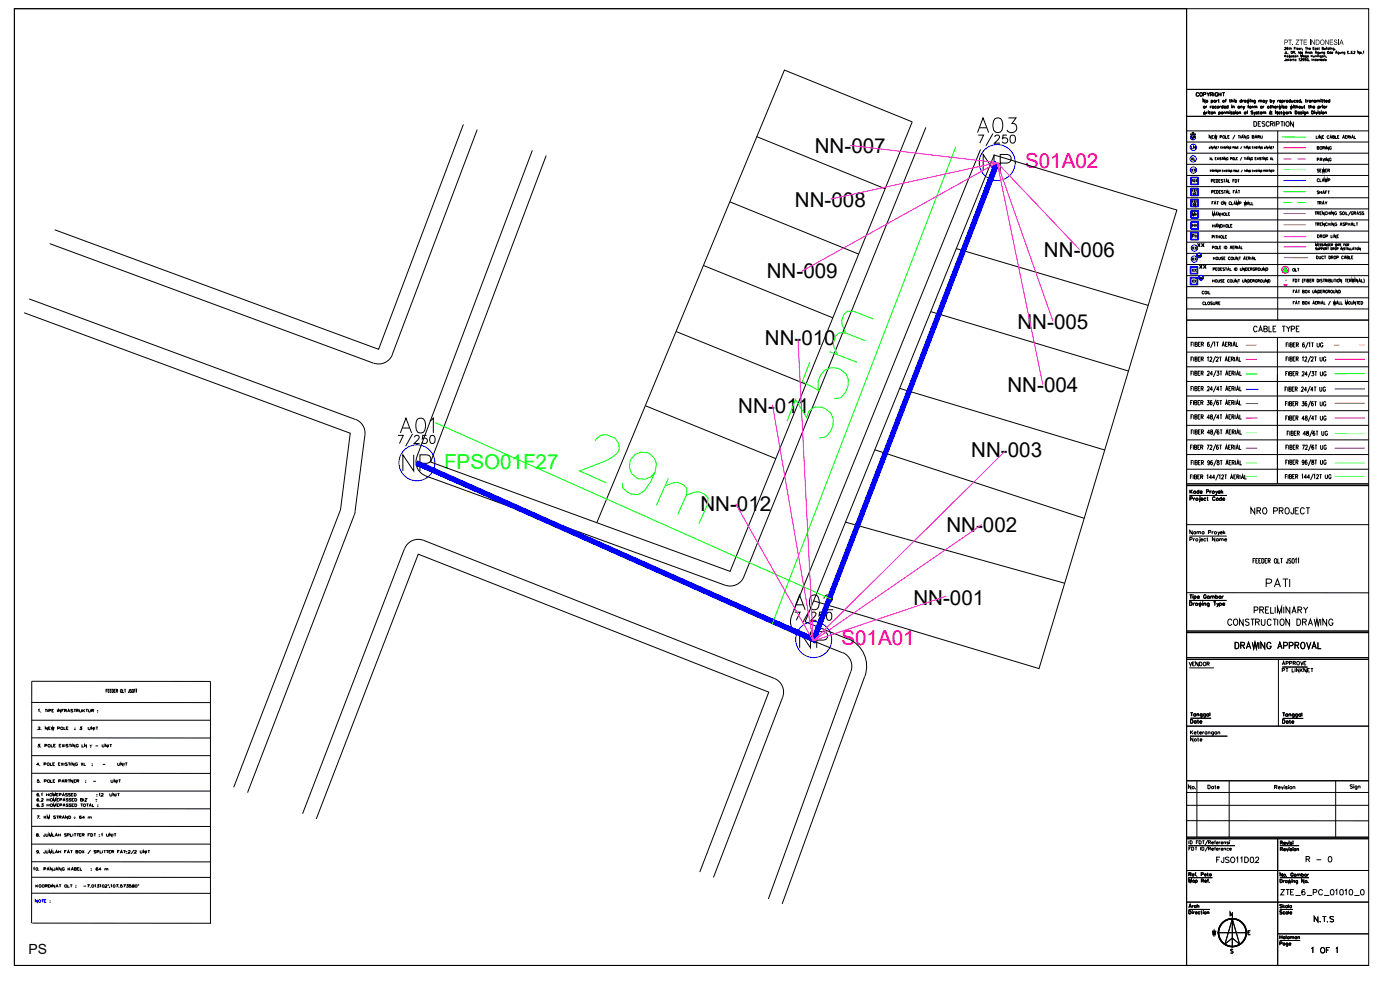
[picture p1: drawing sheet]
<svg xmlns="http://www.w3.org/2000/svg" width="420mm" height="297mm" viewBox="0 0 420 297" stroke-linecap="round" stroke-linejoin="round" font-family="sans-serif">
<defs><g id="words">
<text font-size="36.2" fill="#0f0" x="172.9" y="158.4">29m</text>
<text font-size="35.3" fill="#0f0" x="263.2" y="132.6" transform="rotate(-90 263.2 132.6)">35m</text>
<g font-size="8.8">
<text x="293.9" y="52.6">NP</text>
<text x="119.6" y="142.5">NP</text>
</g>
<g font-size="8.4" fill="#0f0">
<text x="118.9" y="131.2">A01</text>
<text x="237.1" y="184.1">A02</text>
</g>
<text font-size="8.4" x="238.8" y="195.4">NP</text>
<text font-size="7.9" x="292.1" y="40.9">A03</text>
<text font-size="7.1" x="237.4" y="188">7/250</text>
<g font-size="6.2">
<text x="244.5" y="45.8">NN-007</text>
<text x="238.5" y="62">NN-008</text>
<text x="313.3" y="77.1">NN-006</text>
<text x="230.1" y="83.5">NN-009</text>
<text x="305.4" y="98.6">NN-005</text>
<text x="229.5" y="103.5">NN-010</text>
<text x="302.3" y="117.6">NN-004</text>
<text x="221.6" y="124.1">NN-011</text>
<text x="291.5" y="137.2">NN-003</text>
<text x="210.2" y="153.4">NN-012</text>
<text x="284" y="159.7">NN-002</text>
<text x="274.1" y="181.6">NN-001</text>
</g>
<g font-size="6.2" fill="#f00">
<text x="307.6" y="50.4">S01A02</text>
<text x="252.5" y="193.5">S01A01</text>
</g>
<text font-size="6.2" fill="#0f0" x="133.3" y="140.7">FPSO01F27</text>
<text font-size="5.7" x="378.9" y="177.4">PATI</text>
<text font-size="4.9" x="390.9" y="260">R - 0</text>
<text font-size="4.2" x="8.6" y="286.2">PS</text>
<g font-size="4">
<text x="356.3" y="49.4">XL</text>
<text x="356.7" y="72.7">PH</text>
<text x="356.7" y="76.2">XX</text>
<text x="358.8" y="81.8">xx</text>
<text x="362.7" y="281.5">W</text>
</g>
<g font-size="4" fill="#00f">
<text x="356.7" y="66">MH</text>
<text x="356.7" y="82.9">XX</text>
<text x="356.7" y="86.1">XX</text>
</g>
<g font-size="3.5">
<text x="356.3" y="45.9">LN</text>
<text x="394.1" y="62.4">TRAY</text>
<text x="356.7" y="79.4">XX</text>
<text x="358.1" y="78.3">xx</text>
<text x="386.6" y="82.5">OLT</text>
<text x="358.8" y="85">xx</text>
</g>
<g font-size="3.5" fill="#00f">
<text x="356.3" y="52.6">XX</text>
<text x="356.7" y="69.1">HH</text>
</g>
<text font-size="3.1" x="356.7" y="41.3">XX</text>
<text font-size="2.6" fill="#f00" x="384.5" y="85.4">F</text>
<text font-size="2.5" x="385.3" y="13.4">PT. ZTE INDONESIA</text>
</g></defs>
<!-- layer: Level 11 -->
<path d="M298 40.1l-2.1 3.7" fill="none" stroke="#000" stroke-width=".3"/>
<!-- layer: 0 -->
<g fill="none" stroke="#000" stroke-width=".3">
<path d="M4.3 2.6h406.5v287.1h-406.5zM356.1 2.6v287.1h54.7M139.1 37.3l-25.5 67.5-97.2-35.9M143.2 38.9l-25.5 67.5M277.9 38.2l-54.7 134.9a4.4 4.4 0 0 1-5.6 2.5M356.2 34.9h54.6M356.2 26.8h54.6M356.2 39.3h54.6M359.7 28.1a.39 .39 0 0 0-.4-.3 .39 .39 0 0 0-.3 .4v.3a.39 .39 0 0 0 .3 .4 .39 .39 0 0 0 .4-.3M361.1 28.3h.7v-.4l-.7-.1v1.1M361.1 33.6l.2 .6 .2-.6 .2 .6 .1-.6M361.6 29.8v.9l-.5-.9v.9"/>
<path d="M361.9 31.9v.6M362 33.6v.6M362.2 27.8l.4 .5 .4-.5M362.2 31.9l-.3 .2M362.4 33.6l-.4 .3M362.6 33.3h.1M362.6 28.3v.6M362.6 33.6v.6M362.9 33.6h.3M363.1 33.3v.8l.1 .1M363.2 28.3h.6l.1-.4-.7-.1v1.1M363.2 31.9v.6"/>
<path d="M363.5 33.9h.5a.28 .28 0 0 0-.3-.3 .28 .28 0 0 0-.3 .3 .28 .28 0 0 0 .3 .3l.3-.1M363.5 30.2a.27 .27 0 0 1 .4 0 .27 .27 0 0 1 0 .4 .27 .27 0 0 1-.4 0M363.5 30.1v.9M363.6 31.9l-.4 .2M363.6 28.3l.3 .6M363.8 32.1h.5a.28 .28 0 0 0-.3-.2 .28 .28 0 0 0-.3 .3 .28 .28 0 0 0 .3 .3l.3-.2M364.2 33.8l.4-.2 .1 .6M364.2 33.6v.6M364.3 27.8v1.1M364.8 30.2a.28 .28 0 0 0-.4 0 .28 .28 0 0 0 0 .4 .28 .28 0 0 0 .4 0M364.8 30.1v.6M365 32a.28 .28 0 0 0-.4-.1 .28 .28 0 0 0 0 .5 .28 .28 0 0 0 .4-.1"/>
<path d="M365 30.1v.6M365.4 30.1l-.4 .2M365.5 28.1a.39 .39 0 0 0-.5-.3 .39 .39 0 0 0-.3 .4v.3a.38 .38 0 0 0 .4 .4 .38 .38 0 0 0 .4-.4h-.3M365.6 30.1h.3M365.7 29.8v.7l.2 .2M365.8 33.7a.28 .28 0 0 1 .4 0 .28 .28 0 0 1 0 .4 .28 .28 0 0 1-.4 0M365.8 27.8v1.1M365.8 33.6v.9M365.8 28.3h.6M366 31.9v.6M366.4 31.9l-.4 .2M366.4 27.8v1.1"/>
<path d="M366.6 33.9h.4a.23 .23 0 0 0-.2-.3 .23 .23 0 0 0-.2 .3l.1 .3 .3-.1M366.9 27.8h.7M367 32a.27 .27 0 0 0-.4 0 .27 .27 0 0 0 0 .4 .27 .27 0 0 0 .4-.1M367 31.6v.9M367.2 27.8v1.1M367.3 33.6v.6M367.3 32.1h.5a.28 .28 0 0 0-.3-.2 .28 .28 0 0 0-.2 .3 .28 .28 0 0 0 .2 .3l.3-.2M367.6 33.6l-.3 .3M367.7 30.1h.3M367.8 33.8l.4-.2 .1 .6M367.8 33.6v.6M368 29.8l-.2 .2v.7"/>
<path d="M368.3 33.8l.4-.2v.6M368.6 32a.28 .28 0 0 0-.5-.1 .28 .28 0 0 0 0 .5 .28 .28 0 0 0 .5-.1M368.6 31.6v.9M369 30.1h.3M369.1 33.3h.1M369.1 29.8v.7l.2 .2M369.1 33.6v.6M369.6 30.3l.4-.2v.6M369.6 29.8v.9M369.6 31.6h.1M369.7 31.9v.6M369.8 33.7l-.4-.1 .4 .5h-.4"/>
<path d="M370 32l.4-.1v.6M370 31.9v.6M370.3 29.8h.1M370.4 30.1v.6M370.5 33.7l-.4-.1 .4 .5h-.4M370.8 33.3h.1M370.8 33.6v.6M371.1 30.2l-.4-.1 .4 .5h-.4M371.9 33.8l.4-.2v.6M371.9 33.6v.6M372 32a.27 .27 0 0 0-.4 0 .27 .27 0 0 0 0 .4 .27 .27 0 0 0 .4-.1M372 31.9v.6"/>
<path d="M372.3 32l.4-.1v.6M372.3 31.9v.6M372.6 30.2a.27 .27 0 0 0-.4 0 .27 .27 0 0 0 0 .4 .27 .27 0 0 0 .4 0M372.6 29.8v.9M372.9 30.1v.6M373.1 31.9l.2 .6 .3-.6M373.3 30.1l-.4 .2M373.3 32.5l-.3 .3M373.9 30.2a.28 .28 0 0 0-.4 0 .28 .28 0 0 0 0 .4 .28 .28 0 0 0 .4 0M373.9 30.1v.6M374.2 33.6h.3M374.2 30.1l.2 .6 .2-.6 .1 .6 .2-.6"/>
<path d="M374.5 31.9h.3M374.5 33.3l-.2 .2v.7M374.8 31.6l-.2 .1v.8M375.1 29.8h.1M375.2 30.1v.6M375.5 30.3l.4-.2v.6M375.5 30.1v.6M375.8 31.9v.6M376 33.4h-.5l.5 .5-.2 .3-.3-.1M376.1 31.9l-.3 .2M376.3 32l.4-.1v.6M376.3 36.5a.73 .73 0 0 1 .9 .7 .73 .73 0 0 1-.9 .7z"/>
<path d="M376.3 31.9v.6M376.3 33.6l.3 .6 .2-.6M376.6 34.2l-.3 .3M376.7 30.1v.8h-.4M376.7 30.2a.28 .28 0 0 0-.4 0 .28 .28 0 0 0 0 .4 .28 .28 0 0 0 .4 0M376.7 32l.4-.1 .1 .6M377.4 33.7l-.4-.1 .4 .5h-.5M377.6 37.2h.5M377.7 33.6h.2M377.7 33.3v.7l.3 .2M377.8 30.3l.4-.2v.6M377.8 30.1v.6"/>
<path d="M378.2 33.9h.5a.28 .28 0 0 0-.3-.3 .28 .28 0 0 0-.3 .3 .28 .28 0 0 0 .3 .3l.3-.1M378.2 30.3l.4-.2 .1 .6M378.4 36.5h-.8v1.4h.8M379 33.8l.3-.2 .1 .6M379 33.6v.6M379.1 31.9v.6M379.4 33.8l.4-.2 .1 .6M379.4 31.9l-.3 .2M379.5 30.2a.28 .28 0 0 0-.4 0 .28 .28 0 0 0 0 .4 .28 .28 0 0 0 .4 0M379.5 30.1v.6M379.6 36.7l-.3-.2-.5 .2 .1 .3 .7 .5-.3 .4-.5-.2M379.8 30.1l.3 .6 .2-.6"/>
<path d="M380.1 30.7l-.3 .3M380.9 36.8a.48 .48 0 0 0-.6-.3 .48 .48 0 0 0-.3 .5v.4a.48 .48 0 0 0 .3 .5 .48 .48 0 0 0 .6-.3M381.2 31.9h.3M381.2 30.2a.28 .28 0 0 1 .4 0 .28 .28 0 0 1 0 .4 .28 .28 0 0 1-.4 0M381.2 29.8v.9M381.3 37.2l.7-.1 .1-.4-.3-.2h-.5v1.4M381.3 31.6v.7l.2 .2M381.7 32l.4-.1 .1 .6M381.7 31.6v.9M381.7 37.2l.4 .7M381.8 33.7l-.5 .5-.3-.2 .4-.5-.1-.2-.1 .3 .4 .5h.2M382 30.1l.3 .6 .2-.6"/>
<path d="M382.3 30.7l-.3 .3M382.5 32.1h.5a.23 .23 0 0 0-.2-.2 .23 .23 0 0 0-.3 .2l.2 .4 .3-.2M382.6 36.5v1.4M383 37.2h.8v-.6l-.8-.1v1.4M383.2 31.9v.6M383.4 33.3v.9l-.6-.9v.9M383.4 30.1v.6M383.5 39.3v56.7M383.6 31.9l-.4 .2M383.7 33.9h.5a.23 .23 0 0 0-.3-.3 .23 .23 0 0 0-.2 .3l.2 .3 .3-.1M383.8 30.1l-.4 .2M383.8 31.9l.2 .6 .1-.6 .2 .6 .1-.6"/>
<path d="M384 30.3h.5a.28 .28 0 0 0-.3-.2 .28 .28 0 0 0-.3 .3 .28 .28 0 0 0 .3 .3l.3-.1M384.3 36.5h.9M384.4 33.6h.3M384.6 33.3v.7l.2 .2M384.7 30.2a.28 .28 0 0 1 .4 0 .28 .28 0 0 1 0 .4 .28 .28 0 0 1-.4 0M384.7 30.1v.9M384.7 31.6h.1M384.7 31.9v.6M384.8 36.5v1.4M385 33.6l.1 .6 .2-.6 .2 .6 .2-.6M385.4 32h-.4l.4 .4-.4-.1M385.4 36.5v1.4"/>
<path d="M385.5 30.1v.6M385.7 32.1h.5a.28 .28 0 0 0-.3-.2 .28 .28 0 0 0-.3 .3 .28 .28 0 0 0 .3 .3l.3-.2M385.8 30.1l-.3 .2M386 36.7l.2-.1a.65 .65 0 0 1 .7 .6 .65 .65 0 0 1-.7 .6l-.3-.4zM386.7 33.6v.6M387 33.6l-.3 .3M387.2 31.9l.2 .6 .2-.6 .1 .6 .2-.6M387.2 33.3v.9M387.3 30.2a.27 .27 0 0 0-.4 0 .27 .27 0 0 0 0 .4 .27 .27 0 0 0 .4 0M387.3 29.8v.9M387.4 33.9l.2 .3M387.6 30.1v.5l.4-.1"/>
<path d="M387.6 33.6l-.4 .4M388 30.1v.6M388.1 31.6h.1M388.2 36.5v1.4l-.9-1.4v1.4M388.2 31.9v.6M388.5 31.9h.2M388.6 31.6v.7l.2 .2M388.7 33.3a.46 .46 0 0 1 .6 .4 .46 .46 0 0 1-.6 .5zM388.8 30.2a.28 .28 0 0 0-.4 0 .28 .28 0 0 0 0 .4 .28 .28 0 0 0 .4 0M389 32l.4-.1 .1 .6M389 31.6v.9M389.1 30.3h.5a.23 .23 0 0 0-.3-.2 .23 .23 0 0 0-.2 .2l.2 .4 .3-.1"/>
<path d="M389.6 33.9h.4a.24 .24 0 0 0-.2-.3 .24 .24 0 0 0-.2 .3l.2 .3 .2-.1M390.3 30.2a.28 .28 0 0 0-.4 0 .28 .28 0 0 0 0 .4 .28 .28 0 0 0 .4 0M390.3 29.8v.9M390.6 31.9v.5l.4-.1M390.7 30.6l-.1 .2M390.7 33.7l-.4-.1 .4 .5h-.4M391 33.3h.1M391 31.9v.6M391 33.6v.6M391.3 31.9h.3M391.5 31.6v.7l.2 .2M391.8 33.6v.8h-.4"/>
<path d="M391.8 33.7a.28 .28 0 0 0-.4 0 .28 .28 0 0 0 0 .4 .28 .28 0 0 0 .4 0M391.8 30.1h.2M391.9 29.8v.7l.2 .2M392.1 33.8l.3-.2 .1 .6M392.1 33.6v.6M392.3 30.1v.6M392.7 30.1l-.4 .2M392.7 31.9h.3M392.8 31.6v.7l.2 .2M393.3 32l.4-.1v.6M393.3 31.6v.9M393.4 30.2a.27 .27 0 0 0-.4 0 .27 .27 0 0 0 0 .4 .27 .27 0 0 0 .4 0"/>
<path d="M393.4 30.1v.6M393.7 33.3a.46 .46 0 0 1 .5 .4 .46 .46 0 0 1-.5 .5zM393.7 30.3l.4-.2v.6M393.7 30.1v.6M394 32.1h.5a.28 .28 0 0 0-.3-.2 .28 .28 0 0 0-.2 .3 .28 .28 0 0 0 .3 .3l.2-.2M394.5 33.3h.1M394.5 33.6v.6M394.8 33.6l.3 .6 .2-.6M394.9 30.2l-.4-.1 .4 .5h-.5M395.1 30.3l.4-.2 .1 .6M395.1 30.1v.6M395.5 33.3h.1"/>
<path d="M395.5 33.6v.6M395.6 30.3l.4-.2v.6M395.6 32a.28 .28 0 0 1 .4-.1 .28 .28 0 0 1 0 .5 .28 .28 0 0 1-.4-.1M395.6 31.9v.9M396.2 33.7l-.3-.1 .3 .5h-.4M396.3 31.9v.6M396.4 29.8h.1M396.4 30.1v.6M396.5 33.3h.1M396.5 33.6v.6M396.7 31.9l-.4 .2M396.7 30.1h.3"/>
<path d="M396.8 29.8v.7l.2 .2M396.9 31.6h.1M396.9 31.9v.6M397.3 30.1h.3M397.4 29.8v.7l.2 .2M397.6 33.8l.4-.2 .1 .6M397.6 33.6v.6M397.8 30.3h.5a.23 .23 0 0 0-.2-.2 .23 .23 0 0 0-.3 .2l.2 .4 .3-.1M398 31.9v.6M398.3 31.9l-.3 .2M399.1 30.2a.28 .28 0 0 0-.4 0 .28 .28 0 0 0 0 .4 .28 .28 0 0 0 .4 0M399.1 29.8v.9"/>
<path d="M159.8 45.1l-34.7 92M163.9 46.7l-34.7 91.9 89.9 32.8 54.7-134.8-38.4-15.6-56.3 135.8M227.1 41l38.5 15.6M294.3 44.9l-56.7 140a4.4 4.4 0 0 0 2.4 5.7l12.9 5.3M356.1 59.3h54.7M356.1 56h54.7M356.1 52.6h54.7M356.1 49.3h54.7M356.1 46h54.7M356.1 42.6h54.7M362.9 44v.5h.3M363.1 47.3l.4 .6"/>
<path d="M363.2 51.3l.3-.3h-.3v.5M363.3 44v.5M363.4 40.7v.8l-.5-.8v.8M363.5 47.3l-.4 .6M363.5 54.3h.5v-.4l-.5-.1v.9M363.6 57.6h.5v-.4l-.5-.1v.9M363.6 47.3v.6h.4M363.7 51.5l.2-.5 .1 .5M363.7 41h.3M363.7 51.4h.2M363.9 44v.5l-.4-.5v.5M364 44v.5"/>
<path d="M364.2 51.3l.3-.2-.3-.1v.5M364.2 44.2l.2 .3M364.2 40.7h-.5v.8h.5M364.3 54.3h.3M364.3 51.3l.2 .2M364.4 44l-.4 .4M364.4 57.6h.3M364.5 40.7l.2 .8 .2-.8 .1 .8 .3-.8M364.6 51h.4M364.7 47.6h.3M364.8 53.8h-.5v.9h.5M364.8 51v.5"/>
<path d="M364.9 57.1h-.5v.9h.5M364.9 44v.5l-.4-.5v.5M365 53.8a.45 .45 0 0 1 .5 .5 .45 .45 0 0 1-.5 .4zM365 44.3h.2M365.1 47.3h-.4v.6h.4M365.1 57.1a.45 .45 0 0 1 .5 .5 .45 .45 0 0 1-.5 .4zM365.3 47.3l.4 .6M365.3 44h-.3v.5h.3M365.3 51v.5l-.3-.5v.5M365.5 44h.3M365.5 51.3h.2M365.6 44v.5"/>
<path d="M365.7 47.3l-.4 .6M365.8 54.3h.3M365.8 51h-.3v.5h.3M365.8 47.3v.6M365.9 57.6h.3M365.9 51.3h.3v-.3h-.3v.5M366.1 51.3l.2 .2M366.1 41.1l.5-.1v-.2l-.5-.1v.8M366.2 53.8h-.4v.9h.4M366.4 57.1h-.5v.9h.5M366.4 44.3h.2M366.5 47.4h-.4l.4 .3-.1 .2-.3-.1"/>
<path d="M366.6 44h-.2v.5h.2M366.7 47.3h.4M366.8 44l.3 .5M366.8 51.3h.2M366.9 47.3v.6M367 54h-.5l.4 .3a.25 .25 0 0 1-.1 .4 .25 .25 0 0 1-.3-.1M367.1 57.3h-.5l.4 .3a.27 .27 0 0 1-.1 .4 .27 .27 0 0 1-.3-.1M367.1 51h-.3v.5h.3M367.1 44l-.3 .5M367.2 47.3v.6M367.2 53.8h.5M367.2 51l.4 .5"/>
<path d="M367.3 44v.5M367.3 57.1h.5M367.5 53.8v.9M367.6 57.1v.9M367.6 51l-.4 .5M367.7 51v.5M367.8 44.1h-.3l.3 .3-.3 .1M367.8 40.7v.8h.5M367.9 54.7l.3-.9 .2 .9M367.9 47.3v.6l-.4-.6v.6M367.9 44h.4M368 58l.3-.9 .3 .9"/>
<path d="M368 54.4h.3M368.1 57.7h.4M368.1 44v.5M368.2 51.1h-.3l.3 .2-.3 .2M368.3 44v.5M368.3 51h.3M368.5 41h.3M368.5 51v.5M368.6 47.4h-.4v.5h.3l.1-.2h-.2M368.7 53.8v.9h.4M368.7 51v.5M368.8 57.1v.9h.4"/>
<path d="M368.9 44v.5l-.3-.5v.5M369 40.7h-.5v.8h.5M369.2 51v.5l-.3-.5v.5M369.3 47.6h.4v-.3h-.4v.6M369.4 44.1h-.3v.4h.3l-.1-.1M369.7 51.2l-.3-.1v.3l.3 .1-.1-.2M370 44.3l.3-.2-.3-.1v.5M370 54.3h.3M370.1 57.6h.3M370.3 51.3l.3-.2-.3-.1v.5M370.5 53.8h-.5v.9M370.5 47.3v.6h.4"/>
<path d="M370.6 57.1h-.5v.9M370.6 40.5l-.6 1.3M370.7 53.8a.45 .45 0 0 1 .5 .5 .45 .45 0 0 1-.5 .4zM370.8 58l.3-.9 .2 .9M370.9 57.7h.4M371 44v.5h.3M371.1 47.6h.2M371.2 51v.5h.3M371.4 44.3h.2M371.4 47.3h-.3v.6h.3M371.4 53.8h.5M371.5 40.7h.6"/>
<path d="M371.6 57.1h.5M371.6 51.3h.2M371.7 44h-.3v.5h.3M371.7 53.8v.9M371.8 40.7v.8M371.9 57.1v.9M371.9 51h-.3v.5h.3M372.2 40.7v.8M372.5 41.5l.3-.8 .4 .8M372.7 41.2h.3M372.7 43.9l-.4 .8M372.7 47.1l-.5 1.1"/>
<path d="M372.9 51l-.5 .7M373.3 44h.3M373.4 47.3h.4M373.4 51h.3M373.4 44v.5M373.5 51v.5M373.6 47.3v.6M373.7 44v.5M373.8 51v.5M373.8 44.5l.3-.5 .1 .5M373.9 40.7v.8l-.5-.8v.8M373.9 47.3v.6"/>
<path d="M373.9 44.4h.3M374 51.5l.1-.5 .2 .5M374 51.4h.3M374.1 47.9l.3-.6 .2 .6M374.2 47.7h.3M374.7 44v.5l-.3-.5v.5M374.8 51v.5l-.4-.5v.5M374.8 40.9a.34 .34 0 0 0-.5-.1 .34 .34 0 0 0 0 .5 .34 .34 0 0 0 .5 0l-.2-.1M375.2 47.3v.6l-.4-.6v.6M375.2 44.1h-.3l.1 .4h.2l-.1-.1M375.3 51.2l-.3-.2-.1 .4 .3 .1v-.2M375.8 41.1l.5-.1v-.2l-.5-.1v.8l.5-.1-.2-.3"/>
<path d="M375.8 44.3h.2M375.8 51.3h.2M375.9 47.4h-.4l.1 .5 .3-.1-.1-.1M376.1 44h-.3v.5h.3M376.1 51h-.3v.5h.3M376.3 51l.3 .5M376.3 44l.3 .5M376.6 51l-.3 .5M376.6 41.5l.3-.8 .3 .8M376.6 44l-.3 .5M376.6 47.6h.3M376.7 51v.5"/>
<path d="M376.7 41.2h.4M376.8 44v.5M377 47.3h-.4v.6h.4M377.2 51.1l-.3-.1 .3 .5h-.3M377.2 47.3l.4 .6M377.3 44.1h-.4l.4 .3-.4 .1M377.3 51h.4M377.4 44h.3M377.5 41.1l.5-.1v-.3h-.5v.8M377.5 51v.5M377.6 44v.5M377.6 47.3l-.4 .6"/>
<path d="M377.7 51v.5M377.7 41.1l.3 .4M377.8 47.3v.6M377.8 44v.5M378.2 51v.5l-.3-.5v.5M378.3 40.7l.2 .8 .3-.1v-.7M378.3 44v.5l-.3-.5v.5M378.4 47.4h-.4l.4 .3v.2l-.4-.1M378.6 47.3h.4M378.7 51.2l-.2-.2-.1 .5h.3l-.1-.2M378.8 47.3v.6M378.9 44.1h-.4l.1 .4h.3l-.1-.1"/>
<path d="M379.1 47.3v.6M379.3 51.3h.3v-.3h-.3v.5M379.5 44v.5h.3M379.7 51.5l.2-.5 .2 .5M379.8 47.3v.6l-.5-.6v.6M379.8 51.4h.2M379.9 44v.5M380.2 51.3l.3-.2-.3-.1v.5M380.4 44v.5l-.3-.5v.5M380.4 51.3l.1 .2M380.4 47.4h-.3l.1 .5 .2-.1-.1-.1M380.6 44v.5"/>
<path d="M380.7 44.2l.2 .3M380.7 51h.3M380.9 51v.5M380.9 44l-.3 .4M381.2 47.3l.4 .6M381.4 44v.5l-.3-.5v.5M381.4 51v.5l-.3-.5v.5M381.6 44.3h.2M381.6 47.3l-.4 .6M381.6 51.3h.2M381.8 47.3v.6h.3M381.9 44h-.3v.5h.3"/>
<path d="M381.9 51h-.3v.5h.3M382 51.3l.4-.2-.4-.1v.5M382 44h.4M382.2 44v.5M382.2 51.3l.2 .2M395 40.7v.9h.5M395.3 44.4l.6-.3-.6-.1v.8l.5-.1-.2-.3M395.3 47.9h.5v-.4l-.5-.1v.9M395.6 40.7v.9M395.8 57.4l-.4-.1v.3l.4 .2v.2h-.5M395.9 50.9h-.6l.5 .4a.27 .27 0 0 1-.1 .4 .27 .27 0 0 1-.4-.2M395.9 53.8a.3 .3 0 0 0-.4-.2 .3 .3 0 0 0-.2 .4v.2a.3 .3 0 0 0 .2 .3 .3 .3 0 0 0 .4-.2"/>
<path d="M396.1 51.2h.3M396.1 57.3v.9M396.1 57.7h.5M396.1 53.6v.9h.5M396.1 48.3l.4-.9 .2 .9M396.2 48h.4M396.5 40.7v.9l-.5-.9v.9M396.6 50.7h-.5v.9h.5M396.6 57.3v.9M396.8 54.5l.3-.9 .3 .9M396.8 50.7l.2 .9 .2-.9 .2 .9 .2-.9M396.8 41.1h.3"/>
<path d="M396.9 58.2l.3-.9 .4 .9M396.9 54.2h.4M397 44.4l.5-.3-.5-.1v.8M397 47.4l.3 .9 .3-.9M397 57.9h.4M397.3 44.4l.2 .4M397.3 40.7h-.5v.9h.5M397.6 54.5v-.9l.3 .9 .4-.9v.9M397.8 47.4v.9M397.8 51.2h.3M397.8 57.7h.3M397.8 44v.8"/>
<path d="M398.3 50.7h-.5v.9h.5M398.3 57.3h-.5v.9M398.5 51.2l.4-.1 .1-.3-.5-.1v.9M398.5 57.3h.5M398.6 54.1l.4-.1 .1-.3-.5-.1v.9M398.6 47.4v.9l-.5-.9v.9M398.7 44v.8l-.6-.8v.8M398.7 57.3v.9M398.8 51.2l.2 .4M398.9 40.9a.3 .3 0 0 0-.4-.2 .3 .3 0 0 0-.2 .3v.2a.3 .3 0 0 0 .2 .4 .3 .3 0 0 0 .4-.3M399.1 41.6l.3-.9 .3 .9M399.2 41.3h.4"/>
<path d="M399.5 47.7a.3 .3 0 0 0-.4-.3 .3 .3 0 0 0-.2 .4v.2a.3 .3 0 0 0 .3 .3 .3 .3 0 0 0 .3-.3h-.2M399.5 44.2a.3 .3 0 0 0-.3-.2 .3 .3 0 0 0-.3 .3v.2a.3 .3 0 0 0 .3 .3 .3 .3 0 0 0 .3-.3h-.2M400 41.1l.5-.2-.5-.2v.9l.5-.1-.2-.4M400.8 40.7v.9h.4M401.4 41.1h.3M401.9 40.7h-.5v.9h.5M402.9 41.6l.3-.9 .3 .9M403 41.3h.4M403.7 41.1h.4M404.2 40.7h-.5v.9h.5M404.5 41.1l.5-.1v-.2l-.5-.1v.9M404.7 41.1l.3 .5"/>
<path d="M405.3 40.7v.9M405.6 41.6l.3-.9 .3 .9M405.7 41.3h.4M406.4 40.7v.9h.5M14.9 73.1l97.2 35.8a4.4 4.4 0 0 0 5.7-2.6M211.1 79.7l38.8 15.7M219 60.6l38.7 15.6M287 74.6l57.6 17M356.1 79.4h54.7M356.1 76h54.7M356.1 72.7h54.7M356.1 69.3h54.7"/>
<path d="M356.1 66h54.7M356.1 62.7h54.7M363.7 60.9h.3M363.8 71.1h.4l.1-.4-.5-.1v.9M363.9 74.3l.4-.1v-.3h-.4v.8M363.9 64.7v-.9l.3 .9 .3-.9v.9M363.9 67.8h.5M363.9 67.3v.9M364.2 77.1v.8M364.2 77.5h.5M364.2 60.5h-.5v.8M364.4 61.3l.3-.8 .3 .8"/>
<path d="M364.4 67.3v.9M364.5 61.1h.3M364.6 70.6v.9M364.7 77.1v.8M364.7 68.2l.3-.9 .3 .9M364.8 64.7l.2-.9 .3 .9M364.8 67.9h.4M364.8 70.6h.6M364.9 64.4h.4M365.1 70.6v.9M365.2 60.5h.5M365.4 73.9v.8h.4"/>
<path d="M365.4 60.5v.9M365.5 70.6v.9M365.5 71.1h.5M365.8 77.1v.7l.2 .1 .2-.1 .1-.7M366 67.3v.9l-.5-.9v.9M366 70.6v.9M366 74.2h.3M366.1 63.8v.9l-.5-.9v.9M366.3 67.3a.45 .45 0 0 1 .5 .5 .45 .45 0 0 1-.5 .4zM366.4 63.8v.9M366.4 64.2h.5M366.5 73.9h-.5v.8h.5"/>
<path d="M366.9 63.8v.9M367 77.2h-.5l.5 .4v.3l-.5-.1M367.1 67.3v.9M367.1 67.8h.5M367.1 70.6v.9h.5M367.3 77.5h.2M367.4 73.9v.8M367.6 67.3v.9M367.7 73.9a.42 .42 0 0 1 .5 .2 .42 .42 0 0 1-.2 .6h-.3zM367.7 77.1h-.4v.8h.4M367.7 71.1h.3M367.9 60.5l-.1 .9-.5-.9v.9"/>
<path d="M368 63.8v.9h.4M368.2 70.6h-.5v.9h.5M368.6 64.2h.3M368.7 67.3v.9h.4M369.1 63.8h-.5v.9h.5M369.1 74.7l.3-.8 .3 .8M369.2 77.3a.32 .32 0 0 0-.5-.1 .32 .32 0 0 0-.1 .4 .29 .29 0 0 0 .3 .3 .29 .29 0 0 0 .3-.1M369.3 74.4h.3M369.3 67.8h.3M369.4 60.7a.28 .28 0 0 0-.3-.2 .28 .28 0 0 0-.2 .4v.2a.28 .28 0 0 0 .2 .3 .28 .28 0 0 0 .3-.2M369.6 60.6v.8h.4M369.8 67.3h-.5v.9h.5"/>
<path d="M370 74.2h.2M370.2 77.1v.6l.2 .2 .3-.1v-.7M370.2 61.4l.3-.8 .3 .8M370.3 61.1h.4M370.4 73.9h-.4v.8h.4M370.6 74.2h.5v-.3h-.5v.8M370.9 74.2l.2 .5M371.1 61.4v-.8l.2 .8 .3-.8v.8M371.4 73.9v.8M371.5 77.1v.8l-.5-.8v.8M371.7 74.7l.3-.8 .3 .8M371.8 77.1h.5"/>
<path d="M371.8 74.4h.4M371.9 61h.5v-.4h-.5v.8M372.1 77.1v.8M372.5 73.9v.8h.4M373.2 77.9l.3-.8 .2 .8M373.3 77.7h.3M373.4 60.6l.1 .9 .3-.9 .1 .9 .2-.9M374 77.5h.2M374.3 61.5l.3-.9 .3 .9M374.4 61.2h.3M374.4 77.1h-.4v.8h.4M374.6 77.5h.5v-.3l-.5-.1v.8"/>
<path d="M374.9 77.5l.3 .4M375.1 60.6v.9h.4M375.4 77.1v.8M375.7 60.6v.9h.4M375.7 77.9l.3-.8 .3 .8M375.8 77.7h.4M376.5 77.1v.8h.4M394.7 66.9h.5M394.8 73.8v-.6l.3 .6 .2-.6v.6M394.8 63.5v.9M394.9 66.9v.8M395.1 76.8a.43 .43 0 0 1 .5 .4 .43 .43 0 0 1-.5 .5z"/>
<path d="M395.2 74.4h-.4l.4 .3-.1 .3-.3-.1M395.3 64l.4-.1 .1-.3-.5-.1v.9M395.4 74.3l.1 .7 .2-.1v-.6M395.4 67.3l.5-.1v-.3h-.5v.8M395.4 70.5l.5 .2-.2 .6h-.3zM395.5 73.5h.2M395.6 64l.2 .4M395.6 67.3l.3 .4M395.9 76.8v.7l.2 .2 .3-.2v-.7M395.9 73.2h-.4v.6h.4M396 74.7l.3-.1v-.2l-.3-.1v.7M396.1 64h.3"/>
<path d="M396.2 67.3h.3M396.2 70.9h.5v-.4h-.5v.8M396.5 73.3l-.4-.1 .4 .5h-.4M396.5 70.9l.2 .4M396.6 74.7l.3-.1v-.2l-.3-.1v.7M396.6 63.5h-.5v.9h.5M396.7 66.9h-.5v.8h.5M397 73.3l-.3-.1 .3 .5h-.4M397.2 73.8l.2-.6 .2 .6M397.2 77a.28 .28 0 0 0-.3-.2 .28 .28 0 0 0-.2 .4v.2a.29 .29 0 0 0 .2 .3 .29 .29 0 0 0 .3-.2M397.3 73.6h.3M397.4 63.5v.9l-.6-.9v.9"/>
<path d="M397.4 76.8h.6M397.5 66.9v.8l-.6-.8v.8M397.7 76.8v.9M397.8 74.6h.3v-.2l-.3-.1v.7M397.9 70.9h.5v-.3l-.5-.1v.8M398 74.6l.2 .4M398.2 73.2v.6l-.4-.6v.6M398.3 63.7a.3 .3 0 0 0-.4-.2 .3 .3 0 0 0-.2 .4v.2a.3 .3 0 0 0 .2 .3 .3 .3 0 0 0 .4-.2M398.4 67a.31 .31 0 0 0-.4-.1 .31 .31 0 0 0-.2 .3v.2a.3 .3 0 0 0 .2 .3 .3 .3 0 0 0 .4-.2M398.4 74.3h.4M398.5 64h.5M398.5 63.5v.9"/>
<path d="M398.6 74.3v.7M398.6 67.3h.5M398.6 66.9v.8M398.8 76.8a.43 .43 0 0 1 .5 .4 .43 .43 0 0 1-.5 .5zM398.9 73.3l-.4-.1v.6h.3l.1-.2h-.2M399 73.5h.2M399 63.5v.9M399.1 66.9v.8M399.3 63.5v.9M399.4 73.2h-.4v.6h.4M399.4 74.3l.4 .2-.2 .5h-.2zM399.5 70.5v.8h.4"/>
<path d="M399.5 66.9v.8M399.6 77.2h.4v-.3l-.4-.1v.9M399.6 73.5l.3-.1v-.2h-.3v.6M399.8 73.5l.2 .3M399.8 77.2l.3 .5M400 74.6h.4v-.2l-.4-.1v.7M400.1 70.5v.8M400.2 63.5v.9l-.5-.9v.9M400.2 74.6l.2 .4M400.3 66.9v.8l-.5-.8v.8M400.7 73.2l.2 .6 .1-.6 .1 .6 .2-.6M400.9 70.5v.8l-.5-.8v.8"/>
<path d="M401.1 63.7a.3 .3 0 0 0-.3-.2 .3 .3 0 0 0-.3 .4v.2a.3 .3 0 0 0 .3 .3 .3 .3 0 0 0 .3-.3h-.2M401.2 77.3l.4-.1v-.3l-.4-.1v.9M401.2 67a.31 .31 0 0 0-.4-.1 .31 .31 0 0 0-.2 .3v.2a.3 .3 0 0 0 .3 .3 .3 .3 0 0 0 .3-.3h-.2M401.2 74.7l.4-.1v-.2l-.4-.1v.7M401.3 70.9h.3M401.4 73.2v.6M401.6 73.5l.4-.1v-.2h-.4v.6M401.8 70.5h-.5v.8h.5M401.8 73.5l.2 .3M402.2 67.7l.3-.8 .3 .8M402.2 73.5h.2M402.3 67.4h.4"/>
<path d="M402.4 74.3v.7M402.5 73.2h-.3v.6h.3M402.6 63.7h-.5l.5 .4-.1 .3-.4-.1M403 74.3v.7l-.4-.7v.7M403.2 77a.28 .28 0 0 0-.4-.2 .28 .28 0 0 0-.2 .4v.2a.29 .29 0 0 0 .3 .3 .29 .29 0 0 0 .3-.2M403.3 73.5h.2M403.4 77.7l.3-.9 .3 .9M403.5 77.4h.4M403.6 67h-.6l.5 .3a.27 .27 0 0 1-.1 .4 .27 .27 0 0 1-.4-.1M403.6 74.4h-.4l.4 .4-.4 .1M403.6 73.2h-.3v.6M403.7 63.5v.9"/>
<path d="M403.8 67.3h.4l.1-.3-.5-.1v.8M403.8 74.3h.4M404 63.5v.9h.5M404 74.3v.7M404.2 77.2h.5l-.2-.4h-.3v.9l.5-.1-.2-.4M404.3 75l.2-.7 .2 .7M404.4 74.7h.3M404.4 73.5l.3-.1v-.2h-.3v.6M404.6 73.5l.2 .3M404.6 67.3h.5M404.6 66.9v.8M404.9 74.3v.7h.4"/>
<path d="M405 76.8v.9h.4M405.1 66.9v.8M405.4 74.3v.7h.3M405.4 63.4l-.7 1.3M405.5 67.7l.3-.8 .3 .8M405.6 67.4h.4M405.6 77.2h.3M405.8 75l.3-.7 .2 .7M405.9 74.7h.3M406.1 76.8h-.5v.9h.5M406.1 63.7a.3 .3 0 0 0-.4-.2 .3 .3 0 0 0-.2 .4v.2a.3 .3 0 0 0 .3 .3 .3 .3 0 0 0 .3-.3h-.2M406.3 66.9v.8h.5"/>
<path d="M406.3 64l.5-.1v-.3l-.5-.1v.9M406.5 74.3h.4M406.6 64l.3 .4M406.7 74.3v.7M407 66.9h.5M407 74.3v.7M407.2 64.4l.3-.8 .3 .8M407.2 66.9v.8M407.2 64.1h.5M408.3 74.3v.7l-.5-.7v.7M408.6 63.7h-.6l.6 .5-.3 .2-.3-.1M409.3 63.7h-.5l.4 .3a.27 .27 0 0 1 0 .4 .27 .27 0 0 1-.4-.1"/>
<path d="M7.2 93.8l97.9 36.2-2.9 22.9-32.1 83.3M8.8 89.7l97.8 36.1M202.9 99.5l39 15.8M279.3 93.5l59.4 17.8M356 96h54.8M356.1 92.7h54.7M356.1 89.4h54.7M356.1 86h54.7M356.1 82.7h54.7M361.4 87.5a.31 .31 0 0 0-.4-.1 .31 .31 0 0 0-.2 .3v.2a.3 .3 0 0 0 .2 .3 .3 .3 0 0 0 .4-.2M361.5 90.8a.28 .28 0 0 0-.3-.2 .28 .28 0 0 0-.2 .3l.1 .5 .4-.2M361.8 90.6v.8h.4"/>
<path d="M362.5 87.4v.8M362.8 87.4v.8h.4M363.8 90.7l-.5-.1v.3l.5 .4h-.5M363.9 83.9v.8M363.9 84.3h.5M364.1 90.6l.2 .8 .3-.1v-.7M364.1 80.8h.4v-.4h-.4v.8M364.4 83.9v.8M364.8 80.8h.3M364.9 91h.5v-.3l-.5-.1v.8M365.2 91l.3 .4M365.3 80.4h-.5v.8h.5"/>
<path d="M365.5 83.9v.6l.2 .2 .3-.1v-.7M365.5 80.4l.5 .1a.44 .44 0 0 1 0 .5 .44 .44 0 0 1-.5 .2zM365.7 91h.4M366.2 90.6h-.5v.8h.5M366.3 80.8h.3M366.8 80.4h-.5v.8h.5M366.8 84l-.4-.1-.1 .3 .5 .4h-.5M367 84.3h.3M367.5 83.9h-.5v.8h.5M367.5 80.5h-.5l.5 .4-.2 .3-.3-.1M367.7 80.4h.5M368 80.4v.8"/>
<path d="M368.4 81.2l.2-.8 .3 .8M368.5 80.9h.4M368.9 84.1a.32 .32 0 0 0-.4-.2 .32 .32 0 0 0-.1 .5 .29 .29 0 0 0 .2 .3 .29 .29 0 0 0 .3-.2M369.1 80.4v.8h.5M370 83.9v.6l.2 .2 .2-.1 .1-.7M370.5 80.4v.8M370.8 80.4l.4 .1a.44 .44 0 0 1 0 .5 .44 .44 0 0 1-.4 .2zM371.3 83.9v.8l-.5-.8v.8M371.6 83.9h.5M371.8 83.9v.8M372.2 80.4v.7l.2 .1 .3-.1v-.7M372.9 83.9v.6l.2 .2 .3-.1v-.7"/>
<path d="M373.5 80.4v.8l-.5-.8v.8M373.8 80.4l.5 .1a.45 .45 0 0 1 0 .5 .45 .45 0 0 1-.5 .2zM374.2 83.9v.8l-.5-.8v.8M374.5 83.9a.42 .42 0 0 1 .5 .3 .42 .42 0 0 1-.2 .5h-.3zM374.6 80.8h.3M375.1 80.4h-.5v.8h.5M375.3 80.8l.4-.1 .1-.3h-.5v.8M375.3 84.3h.3M375.5 80.8l.3 .4M375.8 83.9h-.5v.8h.5M376 84.3l.4-.1v-.2l-.4-.1v.8M376.2 84.3l.3 .4"/>
<path d="M376.6 80.5a.31 .31 0 0 0-.4-.1 .31 .31 0 0 0-.2 .4 .28 .28 0 0 0 .3 .4 .28 .28 0 0 0 .3-.4h-.2M376.8 80.8l.4-.1 .1-.3h-.5v.8M377.1 80.8l.2 .4M377.3 98.3a.54 .54 0 0 0-.7-.4 .54 .54 0 0 0-.4 .6v.4a.54 .54 0 0 0 .4 .7 .54 .54 0 0 0 .7-.4M377.3 84.1a.32 .32 0 0 0-.5-.2 .32 .32 0 0 0-.1 .5 .29 .29 0 0 0 .2 .3 .29 .29 0 0 0 .4-.2l-.2-.1M377.5 84.3l.5-.1v-.2l-.5-.1v.8M377.7 99.6l.6-1.7 .6 1.7M377.7 84.3l.3 .4M378 99h.7M378.4 80.4l.2 .8 .2-.1 .1-.7M379.1 83.9v.6l.2 .2 .2-.1 .1-.7M379.3 98.7l.9-.2v-.5l-.9-.1v1.7l.9-.2 .1-.4-.4-.3"/>
<path d="M379.7 80.4v.8l-.5-.8v.8M379.9 80.4l.5 .1-.2 .7h-.3zM380.4 83.9v.8l-.5-.8v.8M380.7 83.9a.42 .42 0 0 1 .5 .3 .42 .42 0 0 1-.3 .5h-.2zM380.8 97.9v1.7h.9M382.1 98.7h.5M383 97.9h-.9v1.7h.9M384.8 97.9h1M385.3 97.9v1.7M386.1 97.9l.6 .8 .5-.8M386.7 98.7v.9M387.5 98.7h.9l.1-.7-1-.1v1.7"/>
<path d="M388.1 84.2h.3M388.1 87.5h.3M388.1 90.8h.3M388.5 83.8h-.4v.9M388.6 87.1h-.5v.8M388.6 90.5h-.5v.8M388.7 83.8a.45 .45 0 0 1 .5 .4 .45 .45 0 0 1-.5 .5zM388.7 87.9l.3-.8 .3 .8M388.7 91.3l.3-.8 .3 .8M388.9 87.7h.3M388.9 91h.3M389 98.7h.6"/>
<path d="M389.6 87.1h.5M389.6 90.5h.5M389.8 83.8v.9M389.8 87.1v.8M389.8 90.5v.8M390 97.9h-1v1.7h1M390.9 87.5l.5-.1v-.2l-.5-.1v.8l.5-.1-.2-.3M390.9 90.8h.5l.1-.2-.6-.1v.8l.5-.1-.2-.4M391.1 83.6l-.2 .4v.6l.2 .3M391.4 84.2h.3M391.8 83.8h-.4v.9M392 83.8v.9"/>
<path d="M392.3 84.2l.5-.1v-.3h-.5v.9l.5-.1-.2-.4M392.5 87.1l.5 .8M392.5 90.5l.5 .8M393 87.1l-.5 .8M393 90.5l-.5 .8M393.1 84.2h.3M393.6 83.8h-.5v.9h.5M393.8 84.2l.5-.1v-.3h-.5v.9M394 87.1v.7l.2 .1 .3-.2v-.6M394 91.3l.3-.8 .2 .8M394 91h.4M394 84.2l.3 .5"/>
<path d="M394.8 90.9h.3M395.2 90.5h-.4v.8h.4M395.3 87.1v.8l-.5-.8v.8M395.3 83.8a.45 .45 0 0 1 .5 .4 .45 .45 0 0 1-.5 .5zM395.4 90.9l.5-.1v-.3h-.5v.8M395.6 87.1a.43 .43 0 0 1 .5 .4 .43 .43 0 0 1-.5 .4zM395.7 90.9l.2 .4M396 83.8v.9M396.2 90.5v.8M396.3 87.5h.3M396.5 91.3l.3-.8 .3 .8M396.6 91h.4"/>
<path d="M396.8 87.1h-.5v.8h.5M396.8 83.9h-.5l.5 .5-.1 .3-.4-.2M397 87.5l.5-.1v-.2l-.5-.1v.8M397 83.8h.6M397.3 87.5l.3 .4M397.3 83.8v.9M397.3 90.5v.8h.5M397.7 84.2l.4-.1 .1-.3h-.5v.9M398 84.2l.2 .5M398.4 87.3a.28 .28 0 0 0-.4-.2 .28 .28 0 0 0-.2 .3l.1 .5h.3l.2-.2-.2-.1M398.5 83.8v.9M398.6 87.5l.4-.1v-.2l-.4-.1v.8"/>
<path d="M398.8 84.2l.4-.1 .1-.3h-.5v.9l.5-.1-.2-.4M398.8 87.5l.3 .4M399.3 90.3l-.6 1.3M399.5 83.8v.6l.3 .3 .2-.2 .1-.7M400.1 87.1v.6l.3 .2 .3-.2v-.6M400.1 90.5l.2 .8 .2-.8 .2 .8 .2-.8M400.4 83.8h.5M400.6 83.8v.9M401 91.3l.3-.8 .3 .8M401 83.8v.9M401.2 91h.3M401.5 87.1v.8l-.5-.8v.8"/>
<path d="M401.8 87.1a.43 .43 0 0 1 .5 .4 .43 .43 0 0 1-.5 .4zM401.8 90.5v.8h.5M402.5 90.5v.8h.4M402.6 83.8v.9l-.5-.9v.9M403.6 83.8h.6M403.8 91.3v-.8l.3 .8 .3-.8v.8M403.9 83.8v.9M404.3 84.2h.3M404.8 83.8h-.5v.9h.5M405 84.2l.4-.1 .1-.3h-.5v.9M405.3 84.2l.2 .5M405.5 90.5v.5l.2 .3 .3-.1v-.7"/>
<path d="M405.8 84.7v-.9l.3 .9 .3-.9v.9M406.7 83.8v.9M406.8 90.5v.8l-.5-.8v.8M407.1 90.5h.5M407.4 90.5v.8M407.5 83.8v.9l-.5-.9v.9M407.8 84.7l.3-.9 .2 .9M407.8 90.9h.3M407.9 84.4h.3M408.3 90.5h-.5v.8h.5M408.5 90.5a.43 .43 0 0 1 .5 .4 .43 .43 0 0 1-.5 .4zM408.6 83.8v.9h.4"/>
<path d="M409.2 83.6l.2 .6-.2 .7M270 116.5l61.6 18.5M356 101.2h54.7M356 105.6h54.7M356 110.1h54.7M356 114.5h54.7M356 118.8h54.7M357.4 107.7h.4M357.4 112h.4M357.4 116.6h.4M357.5 103.3h.3M358 111.4h-.6v1.2"/>
<path d="M358 116h-.6v1.2M358.1 107.1h-.7v1.3M358.1 102.7h-.6v1.3M358.3 107.1v1.3M358.3 111.4v1.2M358.3 116v1.2M358.3 102.7v1.3M358.6 112l.6-.1v-.5h-.6v1.2l.7-.2-.3-.4M358.6 116.6l.6-.1v-.5h-.6v1.2h.6l.1-.4-.3-.2M358.6 107.7h.6v-.5l-.6-.1v1.3h.6l.1-.4-.2-.3M358.7 103.3l.5-.1v-.5h-.5v1.3l.5-.1 .1-.4-.2-.2M359.6 112h.4"/>
<path d="M359.6 116.6h.4M359.6 107.7h.4M359.7 103.3h.3M360.2 111.4h-.6v1.2h.6M360.2 116h-.6v1.2h.6M360.2 107.1h-.6v1.3h.6M360.3 102.7h-.6v1.3h.6M360.5 107.7h.6v-.5l-.6-.1v1.3M360.5 112l.5-.1v-.5h-.5v1.2M360.5 116.6l.5-.1v-.5h-.5v1.2M360.5 103.3l.6-.1v-.4l-.6-.1v1.3M360.8 107.7l.3 .7"/>
<path d="M360.8 112l.3 .6M360.8 116.6l.3 .6M360.8 103.3l.4 .7M362.3 107.3l.3-.2v1.3M362.4 111.7v-.1a.34 .34 0 0 1 .5-.1 .34 .34 0 0 1-.1 .5l-.5 .6h.7M362.4 116.3v-.1a.29 .29 0 0 1 .4-.2 .29 .29 0 0 1 .1 .4l-.6 .8h.7M362.9 102.9v-.2a.63 .63 0 0 0-.6 .6 .63 .63 0 0 0 .4 .7 .34 .34 0 0 0 .2-.5 .34 .34 0 0 0-.5-.1v.1M363.1 107.4v-.1a.29 .29 0 0 1 .4-.1 .29 .29 0 0 1 .1 .4l-.5 .8h.6M363.9 112.2h-.7l.5-.8v1.2M363.9 116.8h-.7l.5-.8v1.2M364.2 102.4l-.9 2M364.3 102.9l.2-.2v1.3"/>
<path d="M364.8 106.9l-.8 1.9M364.9 119.9l-.8 2M365 111.1l-.8 2M365 115.7l-.8 2M365 102.7h.7M365.1 107.4v-.1a.29 .29 0 0 1 .4-.1 .29 .29 0 0 1 .1 .4l-.6 .8h.7M365.3 111.4h.5l-.3 .5a.39 .39 0 0 1 .3 .5 .39 .39 0 0 1-.6 .2v-.2M365.4 102.7v1.3M365.9 116.8h-.7l.4-.8v1.2M365.9 107.1h.7M366.1 111.4h.6M366.1 116h.6"/>
<path d="M366.3 107.1v1.3M366.4 111.4v1.2M366.4 116v1.2M366.8 104l.3-1.3 .4 1.3M366.9 103.5h.5M367.7 108.4l.3-1.3 .4 1.3M367.8 112.6l.4-1.2 .4 1.2M367.8 117.2l.4-1.2 .4 1.2M367.8 103.3h.3M367.8 108h.5M368 112.2h.4M368 116.8h.4"/>
<path d="M368.4 102.7h-.6v1.3h.6M368.6 103.3l.6-.1v-.5h-.6v1.3M368.7 107.7h.3M368.8 116.6h.4M368.9 112h.3M369 103.3l.3 .7M369.3 107.1h-.6v1.3h.6M369.4 111.4h-.5v1.2h.5M369.4 116h-.6v1.2h.6M369.5 107.7h.6l.1-.4-.7-.2v1.3M369.6 102.7v1.3M369.7 112l.5-.1v-.5h-.5v1.2"/>
<path d="M369.7 116.6l.5-.1v-.5h-.5v1.2M369.9 107.7l.3 .7M370 104l.4-1.3 .4 1.3M370 112l.4 .6M370 116.6l.4 .6M370.1 103.5h.5M370.5 107.1v1.3M370.7 111.4v1.2M370.7 116v1.2M370.9 108.4l.4-1.3 .3 1.3M371 102.7v1.3h.6M371 108h.5"/>
<path d="M371.1 112.6l.3-1.2 .4 1.2M371.1 117.2l.3-1.2 .4 1.2M371.2 112.2h.4M371.2 116.8h.4M371.9 107.1v1.3h.5M372.1 111.4v1.2h.5M372.1 116v1.2h.5M383.4 101.2v44M385.7 116.7h.3M385.9 112.1h.3M386 107.7h.3M386 103.4h.4"/>
<path d="M386.2 116.1h-.5v1.3M386.5 111.5h-.6v1.3M386.5 116.1v1.3M386.5 107.1h-.5v1.3M386.6 102.9h-.6v1.2M386.7 111.5v1.3M386.8 107.1v1.3M386.8 116.7h.6l.1-.5-.7-.1v1.3l.7-.1v-.4l-.2-.2M386.8 102.9v1.2M387.1 112.1l.5-.1v-.5h-.5v1.3l.6-.2-.2-.5M387.1 107.7l.6-.1 .1-.4-.7-.1v1.3l.6-.1 .1-.4-.2-.2M387.2 103.4h.5l.1-.4-.6-.1v1.2l.6-.1v-.4l-.2-.2"/>
<path d="M387.8 116.7h.4M388 112.1h.4M388.1 107.7h.4M388.2 103.4h.3M388.5 116.1h-.7v1.3h.7M388.6 111.5h-.6v1.3h.6M388.7 116.7h.6v-.5l-.6-.1v1.3M388.7 102.9h-.5v1.2h.5M388.7 107.1h-.6v1.3h.6M388.9 112.1l.6-.1v-.5h-.6v1.3M389 107.7l.6-.1v-.4l-.6-.1v1.3M389 103.4h.6v-.5h-.6v1.2"/>
<path d="M389 116.7l.3 .7M389.3 112.1l.3 .7M389.3 107.7l.3 .7M389.4 103.4l.3 .7M390.6 116.4l.1-.2a.34 .34 0 0 1 .5 .1 .34 .34 0 0 1-.2 .5l-.4 .6h.6M390.8 111.8v-.1a.29 .29 0 0 1 .4-.2 .29 .29 0 0 1 .1 .5l-.5 .8h.6M390.9 107.3l.2-.2v1.3M391.5 103l-.1-.1a.65 .65 0 0 0-.6 .4 .65 .65 0 0 0 .2 .8 .33 .33 0 0 0 .5-.4 .33 .33 0 0 0-.6-.2v.2M391.6 107.4l.1-.2a.3 .3 0 0 1 .4-.1 .3 .3 0 0 1 0 .5l-.5 .8h.6M392.2 117h-.7l.4-.9v1.3M392.4 112.3h-.7l.4-.8v1.3M392.6 102.6l-.8 1.9"/>
<path d="M392.8 103.1l.3-.2v1.2M393.2 115.9l-.8 1.9M393.4 106.8l-.9 2M393.4 111.2l-.8 2M393.6 107.4l.1-.3 .4 .1-.1 .6-.5 .6h.7M393.6 102.9h.6M393.7 111.5h.5l-.2 .5a.39 .39 0 0 1 .3 .5 .39 .39 0 0 1-.6 .1h-.1M393.9 102.9v1.2M394.1 117h-.7l.5-.9v1.3M394.3 116.1h.7M394.5 107.1h.6M394.5 111.5h.7"/>
<path d="M394.7 116.1v1.3M394.8 107.1v1.3M394.9 111.5v1.3M395.3 102.9v.9l.3 .3 .3-.1v-1.1M396.1 116.1v.9l.2 .4 .4-.2v-1.1M396.2 107.1v1.1l.3 .2 .3-.4v-.9M396.2 111.5v.9l.3 .4 .4-.2v-1.1M397 103.2a.37 .37 0 0 0-.4-.3 .37 .37 0 0 0-.3 .4v.4a.37 .37 0 0 0 .3 .4 .37 .37 0 0 0 .4-.4h-.3M397.8 116.4a.36 .36 0 0 0-.5-.3 .36 .36 0 0 0-.2 .5l.2 .8 .5-.3-.2-.2M397.9 107.4a.37 .37 0 0 0-.5-.3 .37 .37 0 0 0-.2 .5l.3 .8 .3-.2 .1-.3h-.3M398 111.8a.37 .37 0 0 0-.5-.3 .37 .37 0 0 0-.2 .5v.3a.37 .37 0 0 0 .3 .5 .37 .37 0 0 0 .4-.5h-.3M106.7 125.8a4.4 4.4 0 0 1 2.8 4.7l-2.9 23"/>
<path d="M193.7 121.7l39.1 15.9M262.5 134.9l62.9 20.6M356 123.2h54.7M356 127.6h54.7M356 132h54.7M356 136.4h54.7M357.3 134.2h.4M357.3 120.8h.4M357.4 125.1h.4M357.5 129.6h.3M357.5 138.8h.4M357.9 133.5h-.6v1.4"/>
<path d="M357.9 120.2h-.6v1.3M358 124.4h-.6v1.4M358.1 129h-.6v1.3M358.1 138.2h-.6v1.3M358.1 133.5v1.4M358.2 120.2v1.3M358.3 124.4v1.4M358.3 129v1.3M358.3 138.2v1.3M358.5 134.2l.6-.1v-.4l-.6-.2v1.4l.6-.2v-.4l-.2-.1M358.6 120.8l.5-.1 .1-.4-.6-.1v1.3l.6-.1v-.5l-.3-.1M358.6 125.1l.6-.1v-.4l-.6-.2v1.4l.7-.3-.3-.4"/>
<path d="M358.7 129.6l.6-.1-.1-.5h-.5v1.3l.6-.1-.2-.6M358.7 138.8l.5-.1 .1-.4-.6-.1v1.3l.6-.2-.2-.5M359.5 134.2h.3M359.5 120.8h.4M359.6 125.1h.4M359.7 129.6h.3M359.7 138.8h.3M360.1 133.5h-.6v1.4h.6M360.1 120.2h-.6v1.3h.6M360.2 124.4h-.6v1.4h.6M360.3 129h-.6v1.3h.6M360.3 138.2h-.6v1.3h.6"/>
<path d="M360.3 134.2l.7-.1v-.4l-.7-.2v1.4M360.4 120.8l.6-.1v-.4l-.6-.1v1.3M360.5 125.1l.5-.1 .1-.4-.6-.2v1.4M360.6 129.6l.5-.1v-.5h-.5v1.3M360.6 138.8l.5-.1v-.4l-.5-.1v1.3M360.7 134.2l.3 .7M360.7 120.8l.4 .7M360.8 125.1l.3 .7M360.8 129.6l.4 .7M360.8 138.8l.4 .7M362.2 133.5h.6l-.4 1.4M362.3 120.2h.5l-.2 .5a.36 .36 0 0 1 .3 .5 .36 .36 0 0 1-.7 0"/>
<path d="M363 125.3h-.7l.5-.9v1.4M363 138.6l-.3 .4a.37 .37 0 0 1-.3-.5 .37 .37 0 0 1 .4-.3l.2 1-.3 .3-.2-.2M363.1 129.8h-.7l.4-.8v1.3M363.2 133.9l.1-.3a.34 .34 0 0 1 .4 .2 .34 .34 0 0 1-.1 .4l-.5 .7h.7M363.3 124.5v.4a.42 .42 0 0 1 .6 .4 .42 .42 0 0 1-.6 .4 .53 .53 0 0 1 .5-.8v-.4zM363.4 129v.4a.49 .49 0 0 1 .5 .3 .49 .49 0 0 1-.2 .6 .45 .45 0 0 1-.4-.5 .45 .45 0 0 1 .6-.4v-.4zM363.7 120.4l-.1-.2a.63 .63 0 0 0-.5 .6 .63 .63 0 0 0 .5 .6 .38 .38 0 0 0 .2-.5 .38 .38 0 0 0-.5-.2l-.1 .4M363.9 138.4l-.2-.2a.63 .63 0 0 0-.5 .6 .63 .63 0 0 0 .6 .6l.1-.3-.1-.4h-.3l-.2 .4M364.9 133.3l-.8 2M365 124.2l-.8 2M365.1 128.7l-.9 2M365.1 137.9l-.9 2"/>
<path d="M365.3 138.2v.4a.44 .44 0 0 1 .7 .4 .44 .44 0 0 1-.7 .3v-.4l.5-.4-.1-.3zM365.6 133.8l-.2-.3a.64 .64 0 0 0-.4 .7 .64 .64 0 0 0 .5 .6 .38 .38 0 0 0 .2-.5 .38 .38 0 0 0-.5-.2l-.1 .3M365.7 120.4l-.2-.2a.64 .64 0 0 0-.4 .6 .64 .64 0 0 0 .5 .6 .38 .38 0 0 0 .1-.5 .38 .38 0 0 0-.4-.2l-.2 .4M365.8 129.1v-.1a.66 .66 0 0 0-.7 .6 .66 .66 0 0 0 .4 .7 .35 .35 0 0 0 .3-.5 .35 .35 0 0 0-.5-.1v.1M365.9 125.3h-.7l.4-.9v1.4M366 133.5h.6M366 120.2h.7M366.1 124.4h.6M366.2 129h.6M366.2 138.2h.6M366.3 133.5v1.4M366.4 120.2v1.3"/>
<path d="M366.4 124.4v1.4M366.5 129v1.3M366.5 138.2v1.3M367.7 134.9l.4-1.4 .3 1.4M367.7 121.5l.4-1.3 .4 1.3M367.8 125.8l.4-1.4 .4 1.4M367.8 134.4h.5M367.9 130.3l.4-1.3 .3 1.3M367.9 139.5l.4-1.3 .3 1.3M367.9 121.1h.4M368 125.3h.4M368 129.8h.5"/>
<path d="M368 139.1h.5M368.7 134.2h.4M368.8 120.8h.3M368.8 125.1h.4M368.9 129.6h.4M368.9 138.8h.4M369.3 133.5h-.6v1.4h.6M369.4 120.2h-.6v1.3h.6M369.4 124.4h-.6v1.4h.6M369.5 129h-.6v1.3h.6M369.5 138.2h-.6v1.3h.6M369.6 134.2l.6-.1v-.4l-.6-.2v1.4"/>
<path d="M369.7 120.8l.5-.1v-.4l-.5-.1v1.3M369.7 125.1l.5-.1 .1-.4-.6-.2v1.4M369.8 129.6l.6-.1-.1-.5h-.5v1.3M369.8 138.8l.5-.1 .1-.4-.6-.1v1.3M369.9 134.2l.3 .7M370 120.8l.3 .7M370 125.1l.3 .7M370.1 129.6l.3 .7M370.1 138.8l.3 .7M370.6 133.5v1.4M370.6 120.2v1.3M370.7 124.4v1.4"/>
<path d="M370.8 129v1.3M370.8 138.2v1.3M370.9 134.9l.4-1.4 .4 1.4M371 121.5l.3-1.3 .4 1.3M371.1 125.8l.3-1.4 .4 1.4M371.1 130.3l.4-1.3 .4 1.3M371.1 134.4h.4M371.1 139.5l.4-1.3 .4 1.3M371.1 121.1h.5M371.2 125.3h.4M371.3 129.8h.4M371.3 139.1h.4"/>
<path d="M371.9 133.5v1.4h.6M372 120.2v1.3h.5M372.1 124.4v1.4h.5M372.1 129v1.3h.6M372.2 138.2v1.3h.5M385.8 121.1h.4M385.9 125.4h.3M385.9 138.7h.3M385.9 134.2h.4M386.3 130h.3M386.4 120.5h-.6v1.3M386.5 124.8h-.6v1.3"/>
<path d="M386.5 138h-.6v1.3M386.5 133.5h-.6v1.4M386.6 120.5v1.3M386.7 124.8v1.3M386.7 138v1.3M386.8 133.5v1.4M386.9 129.4h-.6v1.3M387 121.1h.6v-.5l-.6-.1v1.3l.6-.1v-.3l-.2-.3M387.1 125.4l.5-.1v-.4l-.5-.1v1.3l.6-.3-.2-.4M387.1 138.7l.5-.1 .1-.4-.6-.2v1.3h.5l.1-.4-.2-.2M387.1 129.4v1.3M387.1 134.2l.6-.1v-.4l-.6-.2v1.4l.6-.2-.1-.5"/>
<path d="M387.5 130l.5-.1 .1-.4-.6-.1v1.3l.6-.2-.2-.5M388 121.1h.3M388 125.4h.4M388 138.7h.4M388.1 134.2h.4M388.5 130h.3M388.6 120.5h-.6v1.3h.6M388.6 124.8h-.6v1.3h.6M388.7 138h-.7v1.3h.7M388.7 133.5h-.6v1.4h.6M388.8 121.1h.6l.1-.5-.7-.1v1.3M388.9 125.4l.6-.1v-.4l-.6-.1v1.3"/>
<path d="M388.9 138.7l.6-.1v-.4l-.6-.2v1.3M389 134.2l.6-.1v-.4l-.6-.2v1.4M389 129.4h-.5v1.3h.5M389.2 121.1l.3 .7M389.3 125.4l.3 .7M389.3 138.7l.3 .6M389.3 134.2l.3 .7M389.3 130l.6-.1v-.4l-.6-.1v1.3M389.6 130l.4 .7M390.8 120.5h.5l-.3 .5a.38 .38 0 0 1 .3 .5 .38 .38 0 0 1-.6 .2v-.1M390.8 133.5h.7l-.5 1.4M391.4 138.5l-.2 .3a.33 .33 0 0 1-.4-.4 .33 .33 0 0 1 .5-.2l-.1 1.1-.4-.1"/>
<path d="M391.5 125.6h-.7l.4-.8v1.3M391.8 124.9v.3a.42 .42 0 0 1 .5 .4 .42 .42 0 0 1-.5 .4 .53 .53 0 0 1 .5-.8v-.3zM391.8 133.9l.1-.3a.34 .34 0 0 1 .5 .2 .34 .34 0 0 1-.2 .4l-.4 .7h.6M391.9 130.2h-.7l.4-.8v1.3M392.2 120.7l-.1-.1a.64 .64 0 0 0-.6 .5 .64 .64 0 0 0 .4 .7 .34 .34 0 0 0 .3-.5 .34 .34 0 0 0-.5-.1l-.1 .2M392.2 129.4v.4a.45 .45 0 0 1 .5 .3 .45 .45 0 0 1-.4 .6 .47 .47 0 0 1-.2-.6 .47 .47 0 0 1 .5-.3v-.4zM392.3 138.2l-.1-.1a.65 .65 0 0 0-.6 .5 .65 .65 0 0 0 .2 .7 .36 .36 0 0 0 .5-.3 .36 .36 0 0 0-.5-.4l-.1 .3M393.4 120.3l-.8 1.9M393.4 124.5l-.8 2M393.4 137.8l-.8 2M393.5 133.3l-.8 2M393.7 138.1v.3a.66 .66 0 0 1 .5 .9 .43 .43 0 0 1-.6-.4 .43 .43 0 0 1 .6-.4v-.4z"/>
<path d="M393.9 129.1l-.9 2M394.1 120.7v-.1a.64 .64 0 0 0-.6 .5 .64 .64 0 0 0 .3 .7 .34 .34 0 0 0 .4-.5 .34 .34 0 0 0-.6-.1v.2M394.3 133.8l-.2-.3a.63 .63 0 0 0-.5 .7 .63 .63 0 0 0 .6 .6 .38 .38 0 0 0 .1-.5 .38 .38 0 0 0-.5-.2l-.1 .3M394.3 125.6h-.7l.5-.8v1.3M394.5 120.5h.6M394.5 124.8h.7M394.5 138h.7M394.6 129.5l-.2-.1a.64 .64 0 0 0-.4 .6 .64 .64 0 0 0 .5 .6 .35 .35 0 0 0 .1-.5 .35 .35 0 0 0-.5-.1l-.1 .2M394.6 133.5h.7M394.8 120.5v1.3M394.9 124.8v1.3M394.9 138v1.3"/>
<path d="M394.9 133.5v1.4M395 129.4h.6M395.3 129.4v1.3M396.2 120.5v.9l.3 .4 .3-.2v-1.1M396.2 124.8v.9l.3 .4 .4-.2v-1.1M396.3 138v1l.2 .3 .4-.1v-1.2M396.3 133.5l.1 1.2 .2 .2 .3-.2 .1-1.2M396.7 129.4v.9l.3 .4 .3-.2v-1.1M397.9 120.8a.35 .35 0 0 0-.4-.3 .35 .35 0 0 0-.3 .5v.3a.36 .36 0 0 0 .4 .5 .36 .36 0 0 0 .3-.5h-.2M398 125.1l-.3-.3a.62 .62 0 0 0-.5 .7 .62 .62 0 0 0 .6 .5l.2-.4h-.3M398 138.4a.36 .36 0 0 0-.5-.4 .36 .36 0 0 0-.2 .5l.2 .8 .4-.1 .1-.4h-.2M398 133.9a.36 .36 0 0 0-.4-.3 .36 .36 0 0 0-.3 .5l.3 .8 .4-.2v-.3h-.2"/>
<path d="M398.4 129.7l-.3-.3a.62 .62 0 0 0-.5 .6 .62 .62 0 0 0 .6 .6l.2-.4h-.3M106.3 154.5l-32 83.3M106.6 153.5l-.3 1M127.7 142.8l89.9 32.8M253.7 156.7l65.8 18.3M356 145.7h54.7M356 145.2h54.7M356 140.8h54.7M356.2 157.4h54.6M357 148.7h11.2M357.1 149.6h.7v-.4l-.7-.1v1M357.1 147v1"/>
<path d="M357.3 143.1h.3M357.4 147.4l.4 .6M357.8 159.2v1l-.7-1v1M357.8 142.5h-.5v1.2M357.8 147l-.7 .7M358.1 142.5v1.2M358.2 149.4v.7M358.5 143.1l.5-.1v-.5h-.5v1.2h.5l.1-.4-.2-.2M358.6 149.4l-.4 .4M358.8 159.7a.33 .33 0 0 0-.5-.1 .33 .33 0 0 0 0 .5 .33 .33 0 0 0 .5-.1M358.8 159.5v.7M359.2 159.7l.5-.2v.7"/>
<path d="M359.2 159.5v.7M359.5 143.1h.3M359.7 159.7l.6-.2v.7M359.8 147.5a.34 .34 0 0 0-.5-.1 .34 .34 0 0 0 0 .5 .34 .34 0 0 0 .5 0M359.8 147v1M360 142.5h-.5v1.2h.5M360 149.1h.1M360.1 149.4v.9l-.3 .2M360.2 147.6h.6l-.1-.2a.34 .34 0 0 0-.5 .1 .34 .34 0 0 0 .1 .4 .34 .34 0 0 0 .5 0M360.3 149.8h.7l-.1-.3a.35 .35 0 0 0-.5 .1 .35 .35 0 0 0 .1 .5 .35 .35 0 0 0 .5-.1M360.3 143.1l.6-.2v-.4h-.6v1.2M360.7 143.1l.3 .6"/>
<path d="M361.4 159.7a.35 .35 0 0 0-.6-.1 .35 .35 0 0 0 0 .5 .35 .35 0 0 0 .6-.1M361.4 159.5v.7M361.9 149.6a.35 .35 0 0 0-.5-.1 .35 .35 0 0 0 0 .6 .35 .35 0 0 0 .5-.1M362.1 147.5h.6l.1-.3-.7-.2v1M362.2 142.7l.3-.2v1.2M362.2 149.4h.4M362.4 149.1v.9l.2 .1M362.7 159.7h.6v-.5h-.6v1M363.1 147.3v.7M363.6 147.3l-.5 .3M363.6 143.3h-.6l.4-.8v1.2M363.8 159.5v.7"/>
<path d="M364.2 159.5l-.4 .3M364.6 143.3h-.7l.5-.8v1.2M364.7 149.3a.39 .39 0 0 0-.5-.2 .39 .39 0 0 0-.3 .4 .45 .45 0 0 0 .1 .6 .45 .45 0 0 0 .6-.1l.1-.1M364.8 147.3l.3 .7 .4-.7M365.1 148l-.3 .4M365.5 159.5l.3 .7 .3-.7M365.6 147.6h.6a.35 .35 0 0 0-.4-.2 .35 .35 0 0 0-.2 .5 .35 .35 0 0 0 .5 .1l.1-.1M365.7 142.2l-.9 1.9M365.8 142.7l.3-.2v1.2M366.2 159.8l.7-.1a.34 .34 0 0 0-.6-.1 .34 .34 0 0 0 0 .5 .34 .34 0 0 0 .6-.1M366.5 147v1M366.6 149.6a.34 .34 0 0 0-.5 0 .34 .34 0 0 0 0 .4 .34 .34 0 0 0 .5 0"/>
<path d="M366.6 149.1v1M366.6 142.8l.1-.3a.34 .34 0 0 1 .5 .2 .34 .34 0 0 1-.1 .4l-.5 .6h.6M366.7 147.6l.4 .4M366.9 149.8h.6v-.3a.34 .34 0 0 0-.5 .1 .34 .34 0 0 0 .1 .5 .34 .34 0 0 0 .4-.1M367 147.3l-.5 .6M367.2 159.2v1M367.4 159.8l.3 .4M367.5 142.5h.7M367.7 159.5l-.5 .5M367.8 142.5v1.2M369.3 143.7l.3-1.2 .4 1.2M369.4 143.3h.5"/>
<path d="M370.3 143.1h.4M370.9 142.5h-.6v1.2h.6M371.2 143.1l.5-.1v-.5h-.5v1.2M371.5 143.1l.3 .6M372.2 142.5v1.2M372.5 143.7l.4-1.2 .4 1.2M372.7 143.3h.4M373.5 142.5v1.2h.6M376.6 152.3v1.9l-1.2-1.9v1.9M377.2 153.2l1-.1v-.6l-1-.2v1.9M377.8 153.2l.5 1M379.2 152.4a.93 .93 0 0 1 1.1 .7 .93 .93 0 0 1-.6 1.1 .99 .99 0 0 1-.8-.7 .99 .99 0 0 1 .3-1.1z"/>
<path d="M382.2 153.3l1-.1 .1-.7-1.1-.2v1.9M383.9 153.2l1-.1 .1-.6-1.1-.2v1.9M384.5 153.2l.6 1M385.7 143h.4M386 152.4a.93 .93 0 0 1 1 .7 .93 .93 0 0 1-.5 1.1 .97 .97 0 0 1-.9-.7 .97 .97 0 0 1 .4-1.1zM386.3 142.4h-.6v1.2M386.6 142.4v1.2M387 143l.6-.1-.1-.5h-.5v1.2l.6-.1-.2-.5M387.9 143h.4M388.2 152.3v1.7l-.6 .1-.2-.5M388.5 142.4h-.6v1.2h.6M388.7 153.2h.7"/>
<path d="M388.8 143l.6-.1v-.5h-.6v1.2M389.1 143l.4 .6M389.8 152.3h-1.1v1.9h1.1M390.7 142.6l.2-.2v1.2M391.5 152.8a.61 .61 0 0 0-.8-.5 .61 .61 0 0 0-.4 .8v.4a.61 .61 0 0 0 .4 .7 .61 .61 0 0 0 .8-.4M392 152.3h1.1M392.1 143.2h-.6l.4-.8v1.2M392.5 152.3v1.9M393.1 143.2h-.7l.5-.8v1.2M394.2 142.1l-.9 1.9M394.3 142.6l.2-.2v1.2M395.1 142.7v-.1a.29 .29 0 0 1 .5-.2 .29 .29 0 0 1 0 .5l-.5 .7h.6"/>
<path d="M396 142.4h.7M396.3 142.4v1.2M397.7 142.4v.9l.3 .3 .4-.1v-1.1M399.5 142.7a.35 .35 0 0 0-.5-.3 .35 .35 0 0 0-.2 .5v.3a.36 .36 0 0 0 .3 .4 .36 .36 0 0 0 .4-.4h-.3M127.1 162.1l105.3 41.4a4.4 4.4 0 0 1 2.5 5.7l-20.8 54.1M127.2 162.1a4.4 4.4 0 0 0-5.8 2.6l-30.6 79.5M356.2 177.8l54.7 .1M357 160.9h11.2M357 178.5h.8M357.1 161.8h.6l.1-.4-.7-.1v1M357.4 178.5v1.1M357.9 178.5h.1"/>
<path d="M358 178.8v.8M358.2 161.6v.7M358.4 179a.35 .35 0 0 1 .5-.1 .35 .35 0 0 1 0 .5 .35 .35 0 0 1-.5 0M358.4 178.8v1.1M358.6 161.6l-.4 .3M359.3 179.1h.7a.35 .35 0 0 0-.6-.1 .35 .35 0 0 0 .2 .6l.4-.2M360 161.3h.1M360.1 161.6v.9l-.3 .2M360.3 161.9h.6a.34 .34 0 0 0-.5-.1 .34 .34 0 0 0 0 .5 .34 .34 0 0 0 .5-.1M361.9 161.8a.35 .35 0 0 0-.6-.1 .35 .35 0 0 0 0 .5 .35 .35 0 0 0 .6 0M362 178.7a.39 .39 0 0 0-.5-.2 .39 .39 0 0 0-.3 .4 .45 .45 0 0 0 .2 .5 .45 .45 0 0 0 .5 0l.1-.3h-.3M362.2 161.6h.3"/>
<path d="M362.3 161.3v.8l.3 .2M362.9 179a.35 .35 0 0 0-.5-.1 .35 .35 0 0 0 0 .5 .35 .35 0 0 0 .5 0M362.9 178.8v.8M363.3 179l.5-.1 .1 .7M363.3 178.8v.8M363.9 179l.5-.1v.7M364.6 161.3v1l-.7-1v1M364.8 179a.35 .35 0 0 1 .6-.1 .35 .35 0 0 1 0 .5 .35 .35 0 0 1-.6 0M364.8 178.5v1.1M365.6 161.8a.35 .35 0 0 0-.5-.1 .35 .35 0 0 0 0 .5 .35 .35 0 0 0 .5 0M365.6 161.6v.7M365.8 160.2l-.4 .4"/>
<path d="M366 161.8l.5-.1v.6M366 161.6v.7M366.4 179a.35 .35 0 0 0-.5-.1 .35 .35 0 0 0 0 .5 .35 .35 0 0 0 .5 0M366.4 178.8v.8M366.5 161.8l.6-.1v.6M366.8 178.8v.8M367.2 178.8l-.4 .3M367.5 161.9h.6a.34 .34 0 0 0-.5-.1 .34 .34 0 0 0 0 .5 .34 .34 0 0 0 .5-.1M244.2 180.3l67.6 20.3 41.4-137.6-54.8-16.5-56.8 140 12.9 5.3M252.9 195.8a4.4 4.4 0 0 1 2.5 5.6M254.5 191.7a8.9 8.9 0 0 1 5.1 11.2M356.1 189.8h54.7"/>
<path d="M356.1 189.3h54.7M356.2 197.9h54.6M356.2 197.3h54.6M356.9 198.7l.4 1.1 .4-1.1M356.9 180.2h11.2M357 180.6a.56 .56 0 0 1 .7 .5 .56 .56 0 0 1-.7 .6zM357.9 199.2h.4M358.1 181v.7M358.5 181l-.4 .3M358.6 198.7h-.7v1.1h.7M359.4 181.1a.34 .34 0 0 0-.5 0 .34 .34 0 0 0 0 .4 .34 .34 0 0 0 .5 0M359.4 181v.7"/>
<path d="M359.6 198.7v1.1l-.7-1.1v1.1M359.7 181l.3 .7 .2-.7 .1 .7 .3-.7M360 198.7h.4a.61 .61 0 0 1 .3 .5 .61 .61 0 0 1-.3 .6h-.4zM360.9 180.6h.1M360.9 181v.7M361.3 181.1l.5-.1 .1 .7M361.3 181v.7M362.2 199.2l.6-.1 .1-.3-.7-.1v1.1M362.6 199.2l.3 .6M362.9 181l-.1 .9-.4 .1M362.9 181.1a.35 .35 0 0 0-.5-.1 .35 .35 0 0 0 0 .6 .35 .35 0 0 0 .5-.1M364.2 180.6h.7"/>
<path d="M364.6 180.6v1.1M365.2 181l.3 .7 .3-.7M365.5 181.7l-.4 .3M366 181.1a.34 .34 0 0 1 .5 0 .34 .34 0 0 1 0 .4 .34 .34 0 0 1-.5 0M366 181v1M366.9 181.3h.6a.3 .3 0 0 0-.3-.4 .3 .3 0 0 0-.3 .4l.3 .4 .3-.2M369.7 186.2a.63 .63 0 0 0-.7-.5 .63 .63 0 0 0-.5 .8v.4a.63 .63 0 0 0 .5 .7 .63 .63 0 0 0 .7-.4M370.3 186l.4-.3a.96 .96 0 0 1 .8 1 .96 .96 0 0 1-.8 .9l-.5-.7zM370.7 192.7a.97 .97 0 0 1 1.1 1 .97 .97 0 0 1-1.1 .9zM372.4 193.6l.9-.1 .1-.6-1-.2v1.9M372.9 193.6l.6 1M373.1 185.7v1.9l-1.1-1.9v1.9"/>
<path d="M374.1 194.6l.6-1.9 .7 1.9M374.3 194h.8M374.9 186l-.4-.3-.7 .3 .1 .5 .8 .3 .2 .6a.63 .63 0 0 1-1.1 0M375.4 185.7h1.1M375.8 192.7l.5 1.9 .3-1.9 .5 1.9 .3-1.9M375.9 185.7v1.9M376.4 183.1l1-.1v-.7l-1-.2v1.9M376.8 186.6l1-.1 .1-.6-1.1-.2v1.9M377.4 186.6l.6 1M377.8 192.7v1.9M378.1 183l1-.1v-.6l-1-.2v1.9M378.5 185.7l.1 1.7 .4 .2 .6-.2v-1.7"/>
<path d="M378.7 183l.5 1M379.6 192.7v1.9l-1.2-1.9v1.9M379.8 183h.6M380.8 182.1h-1v1.9h1M381.3 182.1v1.9h1M381.4 193.2a.63 .63 0 0 0-.7-.5 .63 .63 0 0 0-.5 .7v.5a.62 .62 0 0 0 .6 .7 .62 .62 0 0 0 .6-.7h-.4M381.5 186.2a.61 .61 0 0 0-.7-.5 .61 .61 0 0 0-.5 .8v.4a.61 .61 0 0 0 .5 .7 .61 .61 0 0 0 .7-.4M382 185.7h1.2M382.6 185.7v1.9M382.7 182.1v1.9M383.4 184v-1.9l.6 1.9 .6-1.9v1.9M383.5 194.6l.6-1.9 .7 1.9"/>
<path d="M383.5 185.7v1.9M383.7 197.9v20M383.7 194h.8M384.3 186l.3-.3a.96 .96 0 0 1 .8 1 .96 .96 0 0 1-.8 .9l-.5-.7zM384.8 199.5l.4-1.1 .4 1.1M384.9 199.2h.6M385.2 193.7l1-.1 .1-.7-1.1-.2v1.9M385.3 182.1v1.9M386 199h.5l.2-.3-.7-.3v1.1M386.9 193.7l1-.1 .1-.7-1.1-.2v1.9M387 185.7v1.9l-1.1-1.9v1.9M387 199h.6l.1-.5-.7-.1v1.1"/>
<path d="M387.1 182.1v1.9l-1.1-1.9v1.9M387.7 184l.7-1.9 .6 1.9M388 183.4h.8M388.1 199l.6-.1v-.4l-.6-.1v1.1M388.5 199l.3 .5M388.6 193.6l1-.1 .1-.6-1-.2-.1 1.9M389.2 185.7a.97 .97 0 0 1 1.2 1 .97 .97 0 0 1-1.2 .9zM389.2 193.6l.6 1M389.5 183l1-.1 .1-.6-1.1-.2v1.9M390.1 183l.6 1M390.3 198.4l.4 1.1 .4-1.1M390.7 192.8a.96 .96 0 0 1 1 .7 .96 .96 0 0 1-.5 1.1 1.03 1.03 0 0 1-.9-.7 1.03 1.03 0 0 1 .4-1.1z"/>
<path d="M390.9 186.6l1-.1 .1-.6-1.1-.2v1.9M391.2 182.1l.6 .9 .7-.9M391.3 199h.5M391.5 186.6l.5 1M391.8 183v1M392 198.4h-.7v1.1h.7M392.1 192.7l.7 1.9 .6-1.9M392.6 187.6l.7-1.9 .6 1.9M392.9 187h.8M393.7 194.6l.7-1.9 .7 1.9M394 194h.8M394.4 185.7l.4 1.9 .4-1.9 .4 1.9 .4-1.9"/>
<path d="M395.5 192.7v1.9h1M396.4 185.7v1.9M398.1 185.7v1.9l-1.1-1.9v1.9M400 186.2a.63 .63 0 0 0-.7-.5 .63 .63 0 0 0-.5 .8v.4a.62 .62 0 0 0 .6 .8 .62 .62 0 0 0 .6-.8h-.4M9.5 216.1h53.7M9.5 210.8h53.7M11.5 218.3l.1-.2 .4 .2-.6 .6h.6M11.5 213l.2-.2v.8M12.3 213.6h.1M12.4 218.8h.1M13.5 212.8h.6M13.8 212.8v.8"/>
<path d="M14.2 218.1v.8l-.6-.8v.8M14.3 212.8v.8M14.6 218.5h.3M14.6 213.3l.6-.1v-.3l-.6-.1v.8M15.1 218.1h-.5v.8h.5M15.4 218.1l.2 .8 .2-.8 .2 .8 .3-.8M15.6 213.2h.3M16.1 212.8h-.5v.8h.5M17.2 212.8v.8M17.3 218.6l.5-.1 .1-.2-.6-.2v.8M18.2 212.8v.8l-.6-.8v.8M18.5 213.2h.4"/>
<path d="M19.1 212.8h-.6v.8M19.2 218.1v.8h.5M19.3 213.2l.7-.2-.7-.2v.8M19.6 213.2l.4 .4M19.9 218.5h.4M20.3 213.6l.3-.8 .4 .8M20.4 213.3h.5M20.5 218.1h-.6v.8h.6M21.8 213l-.5-.1v.1l.5 .5h-.5M22.1 212.8h.6M22.5 218.4h.1M22.5 218.8h.1"/>
<path d="M22.4 212.8v.8M22.9 213.2l.6-.2-.6-.2v.8M23.2 213.2l.3 .4M23.8 212.8v.6l.3 .2 .3-.1 .1-.7M24 218.1h.5l-.3 .3 .3 .1a.32 .32 0 0 1-.1 .4 .32 .32 0 0 1-.5-.1M24.8 212.8v.8M25 213.2l.4 .4M25.4 212.8l-.6 .5M25.7 212.8h.7M26 212.8v.8M26.5 218.1v.7l.3 .1 .3-.1v-.7M26.5 212.8v.6l.3 .2 .3-.1v-.7"/>
<path d="M27.5 213.2l.6-.2-.6-.2v.8M27.8 213.2l.3 .4M28.1 218.1v.8l-.7-.8v.8M28.4 218.1v.8M28.8 218.1h.6M29.1 218.1v.8M29.3 213.1h.1M29.3 213.6h.1M255.4 201.5l-24.8 68.2M259.5 203l-24.8 68.2M356.1 217.9h54.7M356.9 200.4h7.4"/>
<path d="M357.3 215.9a.59 .59 0 0 1 .7 .3 .59 .59 0 0 1-.1 .7l-.6 .1zM357.3 215.5h6.2M357.3 213.8h.7M357.3 219.2v1.1M357.5 219.7l.5 .6M357.6 213.8v1.1M358 219.2l-.7 .7M358.4 219.9l.6-.2a.35 .35 0 0 0-.5 0 .35 .35 0 0 0 0 .5 .35 .35 0 0 0 .5-.1M358.8 214.3a.34 .34 0 0 0-.5 0 .34 .34 0 0 0 0 .5 .34 .34 0 0 0 .5-.1M358.8 214.2v.7M359 216.4a.36 .36 0 0 0-.5 0 .36 .36 0 0 0 0 .5 .36 .36 0 0 0 .5 0M359 216.3v.7"/>
<path d="M359.2 214.4l.5-.2v.7M359.2 214.2v.7M359.3 219.6h.4M359.4 216.3h.3M359.5 219.2v.9l.2 .2M359.5 215.9v.9l.2 .2M360 219.9l.6-.2a.35 .35 0 0 0-.5 0 .35 .35 0 0 0 0 .5 .35 .35 0 0 0 .5-.1M360 216.6h.7a.34 .34 0 0 0-.5-.3 .34 .34 0 0 0-.1 .6h.6M360.8 214.2l-.1 .9-.4 .1M360.8 214.3a.34 .34 0 0 0-.5 0 .34 .34 0 0 0 0 .5 .34 .34 0 0 0 .5-.1M360.9 219.6v.7M361.4 219.6l-.5 .3"/>
<path d="M361.8 214.2v.8l-.5 .2M361.8 214.3a.35 .35 0 0 0-.5 0 .35 .35 0 0 0 0 .5 .35 .35 0 0 0 .5-.1M362.2 219.7a.34 .34 0 0 0-.5 0 .34 .34 0 0 0 0 .5 .34 .34 0 0 0 .5-.1M362.2 219.6v.7M362.6 219.7l.5-.1v.7M362.6 219.6v.7M362.8 214.3a.35 .35 0 0 0-.6 0 .35 .35 0 0 0 0 .5 .35 .35 0 0 0 .6-.1M362.8 214.2v.7M363.1 213.8v1.1M364.2 219.6v.8l-.5 .2M364.2 219.7a.35 .35 0 0 0-.5-.1 .35 .35 0 0 0 0 .6 .35 .35 0 0 0 .5-.1M365.2 219.7a.35 .35 0 0 0-.6-.1 .35 .35 0 0 0 0 .6 .35 .35 0 0 0 .6-.1"/>
<path d="M365.2 219.6v.7M365.5 219.7l.5-.1 .1 .7M365.5 219.6v.7M384.8 201.1l.7-.1v-.4h-.7v1M384.9 200.1h7.5M384.9 216h.4a.57 .57 0 0 1 .3 .5 .57 .57 0 0 1-.3 .5h-.4zM384.9 213.9h.7M384.9 215.5h6.2M385.3 213.9v1M385.9 200.6h.7M386.2 200.6v1M386.5 214.4a.36 .36 0 0 0-.6-.1 .36 .36 0 0 0 0 .5 .36 .36 0 0 0 .6 0"/>
<path d="M386.5 214.2v.7M386.6 216.5a.33 .33 0 0 0-.5-.1 .33 .33 0 0 0 0 .5 .33 .33 0 0 0 .5 0M386.6 216.3v.7M386.8 214.4l.5-.2 .1 .7M386.8 214.2v.7M387 216.3h.3M387.1 216v.8l.3 .2M387.7 216.6h.6a.34 .34 0 0 0-.5-.1 .34 .34 0 0 0 0 .5 .34 .34 0 0 0 .5-.1M387.8 200.6v1h.6M388.4 214.2v1h-.5M388.4 214.4a.36 .36 0 0 0-.5-.1 .36 .36 0 0 0 0 .5 .36 .36 0 0 0 .5 0M388.7 200.6v1"/>
<path d="M389.4 214.2l-.1 1h-.4M389.4 214.4a.36 .36 0 0 0-.5-.1 .36 .36 0 0 0 0 .5 .36 .36 0 0 0 .5 0M389.8 200.6v1l-.7-1v1M390.2 200.6v1M390.4 214.4a.36 .36 0 0 0-.6-.1 .36 .36 0 0 0 0 .5 .36 .36 0 0 0 .6 0M390.4 214.2v.7M390.4 201l.5 .6M390.7 213.9v1M390.9 200.6l-.7 .7M392 200.6v1l-.7-1v1M392.4 201.1h.4M393.1 200.6h-.7v1h.7"/>
<path d="M393.4 200.6h.7M393.7 200.6v1M9.5 221.4h53.7M9.5 226.7h53.7M9.5 232l53.7 .1M9.5 237.3h53.7M11.4 223.3h.5l-.3 .3 .2 .1a.3 .3 0 0 1-.1 .4 .3 .3 0 0 1-.4-.1M11.6 238.2v-.1a.37 .37 0 0 0-.5 .3 .37 .37 0 0 0 .4 .4 .27 .27 0 0 0 0-.4 .27 .27 0 0 0-.4 .2M11.6 239.7v-.1a.37 .37 0 0 0-.5 .4 .37 .37 0 0 0 .4 .4 .26 .26 0 0 0 0-.5 .26 .26 0 0 0-.4 .2M11.7 234h-.4l-.1 .3a.31 .31 0 0 1 .5 0 .31 .31 0 0 1-.1 .4 .31 .31 0 0 1-.4-.1M11.7 229.4h-.7l.5-.5v.8M12 238.8h.1"/>
<path d="M12 229.6h.1M12.1 234.7h.1M12.2 224.1h.1M12.4 238.2l.2-.1v.7M12.4 239.8l.2-.2 .4 .2-.6 .6h.6M13.2 229.3h.5l.1-.3-.6-.1v.8M13.3 234.4l.5-.1 .1-.2-.6-.1v.8M13.5 223.8l.6-.3-.6-.2v.8M13.9 238.1v.7M13.9 238.4h.7M14.1 239.6v.8M14.1 240h.6"/>
<path d="M14.6 238.1v.7M14.7 239.6v.8M15.1 228.9v.8h.5M15.2 234v.8h.5M15.4 223.3v.8h.5M15.8 229.3h.4M15.9 238.8v-.7l.3 .7 .4-.7v.7M16 234.3h.3M16.1 223.7h.4M16.4 228.9h-.6v.8h.6M16.5 234h-.5v.8h.5M16.7 223.3h-.6v.8h.6"/>
<path d="M16.9 238.4h.4M17.1 240h.3M17.5 238.1h-.6v.7h.6M17.5 229.3h.4M17.6 234.4l.6-.1v-.2l-.6-.1v.8M17.7 239.6h-.6v.8h.6M17.8 238.5l.5-.1v-.2l-.5-.1v.7M17.8 223.7h.3M18.1 228.9h-.6v.8h.6M18.3 223.3h-.5v.8h.5M18.4 228.9l.6 .8M18.5 234.8l.4-.8 .4 .8"/>
<path d="M18.6 223.3l.6 .8M18.7 238.9l.3-.8 .4 .8M18.7 234.5h.4M18.8 238.6h.5M19 228.9l-.6 .8M19.2 223.3l-.6 .8M19.2 228.9v.8M19.5 223.3v.8M19.5 234.3l.7-.2-.7-.1v.8M19.8 234.3l.4 .5M20.2 229h-.6l.6 .4-.1 .2h-.5M20.3 238.2l-.6-.1v.2l.6 .4h-.7"/>
<path d="M20.4 223.5h-.5l.5 .3v.3l-.5-.1M20.4 239.7h-.5l.5 .4v.3l-.5-.1M20.4 234h.7M20.5 228.9h.6M20.7 234v.8M20.7 223.3h.6M20.8 228.9v.8M21 223.3v.8M21.2 238.2h-.7l.6 .3v.3l-.6-.1M21.3 228.9v.8M21.3 239.7l-.5-.1-.1 .3 .6 .4h-.6M21.4 238.4h.4"/>
<path d="M21.5 223.3v.8M21.6 240h.3M21.8 234v.8l-.5-.8v.8M22 238.1h-.6v.8h.6M22.2 239.6h-.6v.8h.6M22.2 228.9v.8l-.6-.8v.8M22.2 234.3h.4M22.3 238.1h.3a.42 .42 0 0 1 .3 .4 .42 .42 0 0 1-.3 .4h-.3zM22.4 239.6h.3a.42 .42 0 0 1 .3 .4 .42 .42 0 0 1-.3 .4h-.3zM22.5 223.3v.8l-.6-.8v.8M22.8 234h-.6v.8h.6M23 234.3l.7-.2-.7-.1v.8"/>
<path d="M23.2 229.1a.37 .37 0 0 0-.5-.1 .37 .37 0 0 0 0 .5 .37 .37 0 0 0 .5-.1h-.2M23.4 234.3l.3 .5M23.5 223.5a.33 .33 0 0 0-.4-.2 .33 .33 0 0 0-.2 .3v.2a.32 .32 0 0 0 .3 .3 .32 .32 0 0 0 .3-.3h-.2M24.2 240l.6-.2-.6-.2v.8l.6-.1-.2-.3M24.3 228.9l.7 .8M24.6 223.3v.8h.5M25 228.9l-.7 .8M25.1 239.6v.8M25.2 228.9v.8h.5M25.5 239.6h.6l-.6 .8h.6M25.7 234.2h.1M25.7 234.7h.1"/>
<path d="M26 223.3v.8l-.6-.8v.8M27.2 223.6h.1M27.2 224.1h.1M27.7 229.1h.1M27.7 229.6h.1M28 234.4h.8M28.7 223.8h.8M28.9 239.9h.1M29.1 238.3h.1M29.1 238.8h.1M29.7 238.2l.2-.1v.8M30.4 238.3l.2-.2 .3 .1-.5 .7h.6"/>
<path d="M30.6 223.3v.6l.3 .2 .3-.2v-.6M30.8 229.3h.8M32.2 223.4v.7l-.6-.8v.8M32.6 223.4v.7M32.9 238.1v.5l.3 .3 .3-.2 .1-.6M32.9 223.4h.6M33.2 223.4v.7M33.3 234v.5l.3 .3 .3-.2v-.6M34.5 238.1v.8l-.6-.8v.8M34.9 234v.8l-.6-.8v.8M34.9 238.1v.8M35.2 234v.8"/>
<path d="M35.3 238.1h.6M35.3 228.9v.6l.3 .2 .3-.2v-.6M35.6 238.1v.8M35.6 234h.6M35.9 234v.8M36.9 228.9v.8l-.6-.8v.8M37.3 228.9v.8M37.6 228.9h.6M37.9 228.9v.8M356.1 234.3h54.7M356.1 234.2h54.7M356.1 237.8h54.7"/>
<path d="M357.2 220.9h11.1M357.4 235.6v1.1l-.7-1.1v1.1M358 221.3v1.1l-.7-1.1v1.1M358.8 236.5l.1 .1M359.2 234.2v17M359.4 221.6h.3M359.5 221.3v.9l.3 .2M360.1 222h.6v-.2a.34 .34 0 0 0-.5 0 .34 .34 0 0 0 0 .5 .34 .34 0 0 0 .5-.1M362.5 235.6h.4a.61 .61 0 0 1 .3 .5 .61 .61 0 0 1-.3 .6h-.4zM364.2 236.1a.34 .34 0 0 0-.5-.1 .34 .34 0 0 0 0 .5 .34 .34 0 0 0 .5 0M364.2 236v.7M364.6 236h.3"/>
<path d="M364.7 235.6v.9l.3 .2M365.3 236.2h.6a.3 .3 0 0 0-.3-.3 .3 .3 0 0 0-.3 .3l.2 .5 .4-.2M368.9 234.2v17M382.5 236.2l.7-.1v-.4h-.7v1M382.9 236.2l.3 .5M383.6 236.3h.6a.34 .34 0 0 0-.5-.2 .34 .34 0 0 0 0 .6 .34 .34 0 0 0 .5-.2M384.6 236l.3 .7 .2-.7M385.4 235.7h.1M385.4 236v.7M386.3 236.2l-.5-.2 .5 .5-.2 .2-.3-.2M386.6 235.7h.1M386.7 236v.7"/>
<path d="M388 236.2l.5-.2 .1 .7M388 236v.7M400.9 234.2v17M405.9 235.6l-.3-.2-.4 .2 .7 .6-.3 .3-.4-.1M406.2 235.5h.1M406.3 235.8v.7M407.2 235.8v1h-.4M407.2 236a.35 .35 0 0 0-.5-.1 .35 .35 0 0 0 0 .5 .35 .35 0 0 0 .5 0M407.6 236l.5-.1 .1 .6M407.6 235.8v.7M9.5 242.6l53.7 .1M9.5 247.9l53.7 .1"/>
<path d="M9.5 253.3h53.7M9.5 258.6h53.7M11 250.2v.2l.5 .2a.3 .3 0 0 1-.3 .4 .3 .3 0 0 1-.3-.4l.6-.3zM11.1 244.8h.6l-.4 .8M11.6 255.4a.28 .28 0 0 1-.4 .3 .28 .28 0 0 1-.2-.4l.3-.1a.37 .37 0 0 1 .2 .5 .37 .37 0 0 1-.5 .1M11.6 241.3v-.1a.37 .37 0 0 0-.5 .4 .37 .37 0 0 0 .4 .4 .27 .27 0 0 0 0-.5 .27 .27 0 0 0-.4 .2M11.9 250.9h.1M11.9 255.9h.1M12 240.3v.1M12 241.9v.1M12 245.5l.1 .1M12.5 241.2h.5l-.3 .3a.26 .26 0 0 1 .3 .3 .26 .26 0 0 1-.4 .2l-.2-.2"/>
<path d="M13.3 244.8v.8M13.5 245.1l.3 .5M13.5 250.1v.8h-.3l-.1-.3M13.6 255.2v.6a.24 .24 0 0 1-.3 .2 .24 .24 0 0 1-.2-.3M13.8 250.1v.6l.3 .2 .3-.1v-.7M13.8 255.2v.5l.3 .3 .3-.2v-.6M13.8 244.8l-.5 .5M14.1 241.6h.6M14.1 241.2v.8M14.2 245.6v-.8l.3 .8 .4-.8v.8M14.7 250.9v-.8l.4 .8 .4-.8v.8M14.7 241.2v.8"/>
<path d="M14.8 256v-.8l.4 .8 .3-.8v.8M15.8 250.1v.8h.5M15.9 255.2v.8h.5M16 240.4v-.8l.4 .8 .4-.8v.8M16 242v-.8l.4 .8 .4-.8v.8M16.6 250.9l.3-.8 .4 .8M16.6 256l.4-.8 .3 .8M16.7 244.9h-.7l.6 .4v.3l-.6-.1M16.7 250.6h.4M16.8 255.7h.4M16.9 244.8h.7M17.1 241.6h.3"/>
<path d="M17.3 244.8v.8M17.5 250.1v.8M17.5 250.5h.6M17.6 255.2v.8M17.6 255.6h.6M17.7 241.2h-.6v.8h.6M17.7 245.2l.7-.2-.7-.2v.8M17.9 240h.6v-.3l-.6-.1v.8M17.9 241.6h.6v-.3l-.6-.1v.8M18 245.2l.4 .4M18.1 250.1v.8M18.2 255.2v.8"/>
<path d="M18.7 245.6l.3-.8 .4 .8M18.8 245.3h.4M18.9 240.4l.3-.8 .4 .8M18.9 242l.3-.8 .4 .8M19 240.1h.4M19 241.7h.4M19.4 255.6h.3M19.9 250.3l-.5-.1-.1 .1 .6 .5h-.6M19.9 255.2h-.5v.8M20.2 250.6l.5-.1 .1-.2-.6-.2v.8M20.2 256l.3-.8 .4 .8M20.2 244.8v.8l-.6-.8v.8"/>
<path d="M20.3 255.7h.4M20.4 241.3h-.5l.5 .4v.3l-.5-.1M20.6 244.8h.3a.39 .39 0 0 1 .3 .4 .39 .39 0 0 1-.3 .4h-.3zM21.1 250.1v.8h.6M21.2 255.2h.6M21.3 241.3l-.5-.1-.1 .3 .6 .4h-.6M21.5 255.2v.8M21.6 241.6h.3M21.9 250.1v.8M22.2 241.2h-.6v.8h.6M22.2 250.1h.7M22.4 245.1h.1"/>
<path d="M22.4 245.5h.1M22.4 241.2h.3a.42 .42 0 0 1 .3 .4 .42 .42 0 0 1-.3 .4h-.3zM22.6 250.1l-.1 .8M22.8 255.6l.6-.3-.6-.1v.8l.6-.1-.2-.3M23 250.1h.7M23.3 250.1v.8M23.8 250.5h.4M24.2 241.2h.6M24.4 244.9l-.1-.1a.37 .37 0 0 0-.4 .4 .37 .37 0 0 0 .4 .4 .26 .26 0 0 0 0-.5 .26 .26 0 0 0-.4 .2M24.4 250.1h-.6v.8h.6M24.5 241.2v.8M24.6 250.5l.7-.2-.7-.2v.8"/>
<path d="M24.7 255.2l.6 .8M25 250.5l.3 .4M25.3 255.2l-.6 .8M25.4 245.3h-.7l.5-.5v.8M26 241.2h.6M26.2 241.2v.8M26.4 250.5h.4M26.5 245.2l.4-.1v.5M26.5 245.1v.5M26.8 242l.3-.8 .3 .8M26.9 241.7h.4M26.9 245.2l.5-.1v.5"/>
<path d="M27 250.1h-.6v.8M27.2 255l-.8 1.2M27.2 250.1h.3a.42 .42 0 0 1 .3 .4 .42 .42 0 0 1-.3 .4h-.3zM27.7 241.2v.8h.5M28.2 250.1h.5M28.4 250.1v.8M28.8 255.3l-.5-.1-.1 .2 .6 .4h-.6M28.9 240.3h.1M29.1 255.6h.5v-.3l-.5-.1v.8M29.3 241.5h.1M29.3 241.9h.1M29.8 250.4h.1"/>
<path d="M29.8 250.9h.1M30 255.2v.8h.5M30.4 250.3l.2-.2v.8M30.7 255.2v.8M31.1 255.2h.6M31.4 255.2v.8M31.9 255.2h.6M32 250.1v.6l.2 .2 .4-.2v-.6M32.2 255.2v.8M32.7 255.6h.3M33.3 255.2h-.6v.8h.6M33.5 255.6l.6-.3-.6-.1v.8"/>
<path d="M33.6 250.1v.8l-.7-.8v.8M33.8 255.6l.3 .4M33.9 250.1v.8M34.2 250.1h.7M34.5 250.1v.8M35.3 255.6h.3M35.9 255.2h-.6v.8M36.1 256l.3-.8 .4 .8M36.2 255.7h.5M37 255.2h.7M37.3 255.2v.8M37.9 255.5h.1"/>
<path d="M37.9 255.9h.1M38.5 255.4l.5-.2 .1 .2-.6 .6h.6M40.2 255l-.8 1.2M40.4 255.4l.5-.2v.2l-.6 .6h.7M42.1 255.2v.6l.2 .2 .4-.2v-.6M43.6 255.2v.8l-.5-.8v.8M44 255.2v.8M44.4 255.2h.6M44.7 255.2v.8M94.9 245.7l30.6-79.4 105.2 41.4-20.7 53.9M356.1 251.7h54.7M356.1 251.2h54.7"/>
<path d="M356.1 241.6h54.7M356.1 246.2l54.7 .1M356.7 253.7h13.9M356.8 252.3v.9M356.8 254.6h.4M357.2 252.3h.3a.54 .54 0 0 1 .3 .4 .54 .54 0 0 1-.3 .5h-.3zM357.4 254.2h-.6v.9M357.6 254.2h.4a.54 .54 0 0 1 .3 .4 .54 .54 0 0 1-.3 .5h-.4zM358.6 254.2h.6M358.9 254.2v.9M359 252.7h.4M359.6 252.3h-.6v.9"/>
<path d="M359.8 252.3h.4a.51 .51 0 0 1 .3 .4 .51 .51 0 0 1-.3 .5h-.4zM360.3 254.2v.9M360.7 254.2h.3a.54 .54 0 0 1 .3 .4 .54 .54 0 0 1-.3 .5h-.3zM360.8 252.3h.7M361.1 252.3v.9M362.5 252.1l-.8 1.5M362.5 254l-.8 1.5M362.7 252.7h.5l.1-.4h-.6v.9M362.7 254.6h.5l.1-.4h-.6v.9M363 252.7l.3 .5M363 254.6l.3 .5M363.6 252.8h.6a.31 .31 0 0 0-.5-.1 .31 .31 0 0 0 0 .5 .31 .31 0 0 0 .5-.1"/>
<path d="M363.6 254.7h.6a.31 .31 0 0 0-.5-.2 .31 .31 0 0 0 0 .5h.5M364.5 252.6h.3M364.5 254.5h.3M364.8 252.3l-.2 .2v.7M364.8 254.2l-.2 .1v.8M365 252.8h.6a.33 .33 0 0 0-.5-.1 .33 .33 0 0 0 0 .5 .33 .33 0 0 0 .5-.1M365 254.7h.6a.28 .28 0 0 0-.3-.2 .28 .28 0 0 0-.3 .3l.3 .3 .3-.1M365.1 258h.7M365.8 252.6v.6M365.8 254.5v.6M366.1 257.2h-1v1.6M366.2 252.6l-.4 .2"/>
<path d="M366.2 254.5l-.4 .2M366.4 252.8h.6a.33 .33 0 0 0-.5-.1 .33 .33 0 0 0 0 .5 .33 .33 0 0 0 .5-.1M366.4 254.7h.6a.3 .3 0 0 0-.3-.2 .3 .3 0 0 0-.3 .3l.3 .3 .3-.1M367.3 252.8l.4-.2 .1 .6M367.3 254.7l.4-.2 .1 .6M367.3 257.2l-.1 1.4-.4 .2-.3-.5M367.3 252.6v.6M367.3 254.5v.6M368.7 252.7l-.5-.1 .5 .5h-.5M368.7 254.6a.31 .31 0 0 0-.4 0 .31 .31 0 0 0 0 .4 .31 .31 0 0 0 .4 0M368.9 257.4l-.4-.2-.8 .2 .2 .4 1 .5v.3l-.4 .2-.8-.2M368.9 252.3h.1"/>
<path d="M369 254.7h.6a.3 .3 0 0 0-.4-.2 .3 .3 0 0 0-.2 .3l.2 .3 .4-.1M369 252.6v.6M369.5 257.4a.77 .77 0 0 1 1.1 .2 .77 .77 0 0 1-.4 1.1 .77 .77 0 0 1-.9-.3 .77 .77 0 0 1 .2-1zM371.1 257.5l.3-.3v1.6M372.3 257.5l.4-.3v1.6M373.5 257.2h.6a.88 .88 0 0 1 .6 .8 .88 .88 0 0 1-.6 .8h-.6zM375.4 257.2a.81 .81 0 0 1 1 .6 .81 .81 0 0 1-.6 1l-.6-.3zM376.8 257.6l.3-.4h.5l.1 .3-.2 .5-.8 .8h1.1M383.5 251.7v37.9M384.1 253.7h5.8M384.3 252.8h.5l.1-.3-.6-.1v1M384.3 254.7h.5l.1-.3-.6-.1v1"/>
<path d="M384.6 252.8l.3 .6M384.6 254.7l.3 .6M385.2 253h.6a.28 .28 0 0 0-.3-.3 .28 .28 0 0 0-.3 .4l.3 .3 .3-.2M385.2 254.9l.6-.1a.3 .3 0 0 0-.5-.1 .3 .3 0 0 0 0 .5 .3 .3 0 0 0 .5-.1M386.1 252.7l.2 .7 .3-.7M386.1 254.6l.2 .7 .3-.7M386.8 252.4h.1M386.8 254.3h.1M386.8 252.7v.7M386.8 254.6v.7M387.7 252.8h-.5l.5 .4h-.5M387.7 254.7l-.2-.1-.3 .1 .4 .3v.2l-.4-.1"/>
<path d="M387.9 252.4h.1M387.9 254.3h.1M388 252.7v.7M388 254.6v.7M9.5 277v-72.6l53.7 .1v72.5M9.5 268h53.7M9.5 263.2l53.7 .1M9.7 277h53.7M10 260.5l.2-.2v.8M10.8 265.5v.7M11 265.8l.3 .4M11.3 265.5l-.5 .5"/>
<path d="M11.6 261.1h.1M13.2 260.8l.5-.1v-.3l-.5-.1v.8M13.6 265.8l.6-.2-.6-.1v.7M13.9 265.8l.3 .4M14.1 261.1l.3-.8 .4 .8M14.2 260.9h.4M14.5 265.5h.3a.38 .38 0 0 1 .4 .3 .38 .38 0 0 1-.4 .4h-.3zM15.5 265.5v.7M15.7 260.3v.8l-.6-.8v.8M16.4 265.5v.7l-.6-.7v.7M16.5 260.3v.6a.23 .23 0 0 1-.3 .2 .23 .23 0 0 1-.2-.2M16.7 261.1l.4-.8 .3 .8"/>
<path d="M16.8 266.2l.3-.7 .4 .7M16.8 260.9h.5M16.9 266h.5M17.7 265.5h.7M18 265.5v.7M18.3 260.3v.8l-.6-.8v.8M19.3 260.5a.33 .33 0 0 0-.3-.2 .33 .33 0 0 0-.3 .3v.2a.32 .32 0 0 0 .3 .3 .32 .32 0 0 0 .3-.3h-.2M20.3 265.5v.7h.6M20.4 260.3v.8M20.7 260.7l.3 .4M21 260.3l-.6 .6M21.1 265.5h.6"/>
<path d="M21.3 261.1l.4-.8 .4 .8M21.4 265.5v.7M21.5 260.9h.4M22.3 260.7l.6-.2-.6-.2v.8h.6l-.2-.4M22.8 265.7h.1M22.8 266.1h.1M23.2 260.7h.4M23.8 260.3h-.6v.8h.6M24.1 260.3v.8h.5M25.1 265.9h.7M26.2 265.5h.6l-.4 .7M27.1 266.1l.1 .1"/>
<path d="M27.4 260.6h.1M27.4 261.1h.1M28.4 265.6l.2-.1v.7M29.2 265.5h.5l-.3 .3a.24 .24 0 0 1 .3 .2 .24 .24 0 0 1-.2 .2l-.4-.1M29.4 260.5l-.1-.1a.38 .38 0 0 0-.5 .3 .38 .38 0 0 0 .6 .3v-.1a.3 .3 0 0 0-.3-.3 .3 .3 0 0 0-.3 .3M30 265.6l.2-.1v.7M30.4 260.9h-.7l.4-.6v.8M31.5 260.8l.4-.2v.5M31.5 260.6v.5M31.6 265.6l.2-.1 .3 .1-.5 .6h.6M31.9 260.8l.4-.2 .1 .5M32.5 265.5h.2z"/>
<path d="M32.9 266.2l-.1 .2M33.2 265.6l.2-.1v.7M34.8 265.5h.6l-.4 .7M35.7 266.2h.1M36.7 265.5h-.5v.3a.31 .31 0 0 1 .5 0 .31 .31 0 0 1-.1 .4 .31 .31 0 0 1-.4-.1M37 265.5h.6l-.4 .7M38 265.5h.5l-.3 .3a.24 .24 0 0 1 .3 .2 .24 .24 0 0 1-.2 .2l-.4-.1M39.3 265.5h-.4l-.1 .3a.33 .33 0 0 1 .4-.1 .33 .33 0 0 1 .2 .4h-.6M39.8 265.5v.2l.5 .2v.3h-.6v-.3l.6-.3zM41.5 265.5h.2zM356.1 261.2h54.7M356.1 270.7h54.7"/>
<path d="M356.7 263.3h7.2M356.7 272.9h6.4M356.8 262.3l.6-.1v-.3h-.6v.9M356.8 264.7v-.9l.4 .9 .3-.9v.9M356.8 272.3l.4-1 .3 1M356.8 273.2h.3a.51 .51 0 0 1 .4 .5 .51 .51 0 0 1-.4 .5h-.3zM357 272h.4M357.1 262.3l.4 .5M357.8 262.5l.5-.1a.31 .31 0 0 0-.5 0 .31 .31 0 0 0 .2 .4l.3-.1M357.8 273.3h.1M357.8 271.7v.6M357.8 273.6v.6"/>
<path d="M358.1 273.6v.6M358.2 271.7l-.4 .3M358.5 264.2a.3 .3 0 0 0-.5 0 .3 .3 0 0 0 0 .4 .3 .3 0 0 0 .5 0M358.5 264.1v.6M358.5 273.6l-.4 .2M358.6 262.2h.3M358.7 273.8h.6a.33 .33 0 0 0-.5-.1 .33 .33 0 0 0 0 .5 .33 .33 0 0 0 .5-.1M358.8 264.2a.3 .3 0 0 1 .4 0 .3 .3 0 0 1 0 .4 .3 .3 0 0 1-.4 0M358.8 264.1v.9M359 261.9l-.3 .1v.8M359 271.8a.32 .32 0 0 0-.6 .1 .32 .32 0 0 0 .4 .4l.2-.1M359 271.7v.6"/>
<path d="M359.2 262.7v.1M359.3 271.9l.4-.2 .1 .6M359.3 271.3v1M360.1 273.7a.31 .31 0 0 0-.4 0 .31 .31 0 0 0 0 .4 .31 .31 0 0 0 .4 0M360.4 273.6h.3M360.5 262.4l.6-.1v-.4h-.6v.9M360.6 264.2h.5v-.4h-.5v.9M360.6 273.2v.9l.2 .1M360.8 264.2l.4 .5M361.1 273.3h.1M361.1 273.6v.6M361.5 262.5h.5a.28 .28 0 0 0-.3-.3 .28 .28 0 0 0-.2 .3l.2 .3 .3-.1"/>
<path d="M361.5 264.4h.6a.31 .31 0 0 0-.4-.3 .31 .31 0 0 0-.2 .4 .31 .31 0 0 0 .4 .2l.2-.1M362.3 273.8l.5-.2v.6M362.3 262.2h.3M362.3 273.6v.6M362.3 264.1h.4M362.4 261.9v.7l.3 .2M362.7 263.8l-.2 .1v.8M362.9 264.7h.1M363.5 262.3a.32 .32 0 0 0-.5 .1 .32 .32 0 0 0 .3 .4l.2-.1M363.5 262.2v.6M365.3 279.9h9.1M369.8 275.3v9.1"/>
<path d="M369.8 275.7l2.2 7.6-2.2-1.8-2.2 1.8zM369.9 273.7v1.2l-.7-1.2v1.2M374.6 279.8h.4M375.2 279.3h-.6v1.1h.6M384.1 263.3h8.8M384.1 272.9h3.9M384.2 263.8h.3a.54 .54 0 0 1 .3 .5 .54 .54 0 0 1-.3 .5h-.3zM384.3 266.9h1.1l-1.1 1.6h1.1M384.8 271.5l-.6-.1-.1 .3 .7 .5-.3 .2-.4-.2M384.8 273.4l-.6-.1-.1 .3 .7 .5-.3 .2-.4-.2M384.8 261.9v1l-.6-1v1M385 271.4v1"/>
<path d="M385.1 264.2v.6M385.2 272l.3 .4M385.5 271.7l-.5 .4M385.5 264.2l-.4 .2M385.6 273.8a.3 .3 0 0 0-.5-.1 .3 .3 0 0 0 0 .5 .3 .3 0 0 0 .5-.1M385.9 266.9h1.1M386.1 262.8l.1 .1M386.3 264.3a.31 .31 0 0 0-.5 0 .31 .31 0 0 0 0 .4 .31 .31 0 0 0 .5 0M386.3 264.2v.6M386.4 271.9a.3 .3 0 0 0-.5-.1 .3 .3 0 0 0 0 .4 .3 .3 0 0 0 .5 0M386.4 271.7v.7M386.4 273.8a.3 .3 0 0 0-.4-.1 .3 .3 0 0 0 0 .5 .3 .3 0 0 0 .4-.1"/>
<path d="M386.4 273.6v.7M386.5 266.9v1.6M386.6 264.2l.2 .6 .2-.6 .2 .6 .1-.6M386.7 271.4v1M386.7 273.3v1M387.1 273.9h.5v-.3a.33 .33 0 0 0-.5 .3 .33 .33 0 0 0 .5 .3v-.1M387.3 267.7h.6M387.6 271.9a.3 .3 0 0 0-.4-.1 .3 .3 0 0 0 0 .4 .3 .3 0 0 0 .4 0M387.6 271.7v.7M387.6 263.9h.1M387.7 264.2v.6M388 264.4l.5-.2v.6"/>
<path d="M388 264.2v.6M388.1 262.2a.41 .41 0 0 0-.6-.1 .41 .41 0 0 0 0 .7 .41 .41 0 0 0 .6-.1l-.2-.2M388.3 266.9h-1v1.6h1M388.8 268.7h1.6M388.9 262.4a.31 .31 0 0 0-.4 0 .31 .31 0 0 0 0 .4 .31 .31 0 0 0 .4 0M388.9 262.3v.6M389.3 262.5l.4-.2 .1 .6M389.3 262.3v.6M389.4 264.2v.8l-.4 .1M389.4 264.3a.31 .31 0 0 0-.4 0 .31 .31 0 0 0 0 .4 .31 .31 0 0 0 .4 0M389.8 262.5l.4-.2 .1 .6M390.7 262.4a.31 .31 0 0 1 .4 0 .31 .31 0 0 1 0 .4 .31 .31 0 0 1-.4 0"/>
<path d="M390.7 261.9v1M391.3 263.8v1l-.6-1v1M391.6 267.1l-.3-.2a.86 .86 0 0 0-.6 .8 .86 .86 0 0 0 .5 .8 .5 .5 0 0 0 .5-.5 .5 .5 0 0 0-.5-.5 .5 .5 0 0 0-.5 .5M392.1 262.4a.33 .33 0 0 0-.5 0 .33 .33 0 0 0 0 .4 .33 .33 0 0 0 .5 0M392.1 262.3v.6M392.2 268.7h1.6M392.4 262.3v.6M392.6 264.7h.1M392.8 262.3l-.4 .2M394.1 267.7h1v-.7l-1-.1v1.6M395.5 275v1.6l-1.1-1.6v1.6M396.2 276.5h.1"/>
<path d="M396.9 267.3a.61 .61 0 0 0-.7-.4 .61 .61 0 0 0-.5 .6v.4a.61 .61 0 0 0 .5 .6 .61 .61 0 0 0 .7-.4M396.9 275h1.1M397.4 268.7h1.5M397.5 275v1.6M398.4 276.5h.1M399.5 267l.2-.1a.82 .82 0 0 1 .7 .8 .82 .82 0 0 1-.7 .8h-.2l-.3-.7zM400.2 275.2l-.4-.2-.7 .2 .2 .4 .9 .5v.3l-.4 .2-.7-.2M400.8 267.2l.4-.3v1.6M402.3 267l.2-.1a.84 .84 0 0 1 .7 .8 .84 .84 0 0 1-.7 .8l-.4-.3zM403.6 267.2l.4-.3v1.6M405.1 267a.76 .76 0 0 1 .9 .7 .76 .76 0 0 1-.9 .8l-.2-.7zM406.4 268.7h1.6"/>
<path d="M408.6 267a.75 .75 0 0 1 .8 .7 .75 .75 0 0 1-.8 .8l-.3-.7zM370 285l-.2-.2-.4 .2v.3l.6 .2a.35 .35 0 0 1-.1 .5 .35 .35 0 0 1-.5-.2M383.5 280.2h27.3M384.1 283.1h.5l.2-.3-.7-.2v1M384.1 282.2h6.1M384.1 280.7v1M384.1 281.2h.7M384.8 280.7v1M385.6 283.1a.31 .31 0 0 0-.4-.1 .31 .31 0 0 0 0 .5 .31 .31 0 0 0 .4-.1M385.6 282.9v.7M385.7 281.2a.31 .31 0 0 0-.5-.1 .31 .31 0 0 0 0 .5 .31 .31 0 0 0 .5-.1M385.7 281v.7"/>
<path d="M386 280.7v1M386.5 282.9v.9l-.4 .1M386.5 283.1a.31 .31 0 0 0-.5-.1 .31 .31 0 0 0 0 .5 .31 .31 0 0 0 .5-.1M386.8 283.2h.6a.28 .28 0 0 0-.3-.3 .28 .28 0 0 0-.3 .4l.3 .3 .3-.2M386.9 281.2a.31 .31 0 0 0-.4-.1 .31 .31 0 0 0 0 .5 .31 .31 0 0 0 .4-.1M386.9 281v.7M387.2 281.2l.5-.1 .1 .6M387.2 281v.7M387.8 281.2l.4-.1 .1 .6M389.2 281.2a.31 .31 0 0 0-.5-.1 .31 .31 0 0 0 0 .5 .31 .31 0 0 0 .5-.1M389.2 281v.7M389.5 281.2l.5-.1v.6"/>
<path d="M389.5 281v.7M393.6 284.6l.4-.3v1.6M396.5 284.5l.3-.2a.79 .79 0 0 1 .8 .9 .79 .79 0 0 1-1 .7l-.3-.6zM398.1 285.1h.6M399 284.3h-.9v1.6M400.9 284.6l.4-.3v1.6"/>
<circle cx="360.4" cy="28.3" r=".49"/>
<circle cx="361.4" cy="32.1" r=".29"/>
<circle cx="362.2" cy="30.4" r=".28"/>
<circle cx="365.5" cy="32.1" r=".28"/>
<circle cx="367.2" cy="30.4" r=".28"/>
<circle cx="371.4" cy="33.9" r=".29"/>
<circle cx="373.7" cy="33.9" r=".29"/>
<circle cx="375.2" cy="32.1" r=".28"/>
<circle cx="378.6" cy="32.1" r=".29"/>
<circle cx="380.6" cy="32.1" r=".29"/>
<circle cx="386.2" cy="33.9" r=".28"/>
<circle cx="386.3" cy="30.4" r=".29"/>
<circle cx="390.1" cy="32.1" r=".28"/>
<circle cx="397.1" cy="33.9" r=".29"/>
<circle cx="397.5" cy="32.1" r=".28"/>
<circle cx="367.3" cy="41" r=".38"/>
<circle cx="370.1" cy="47.6" r=".29"/>
<circle cx="370.7" cy="44.2" r=".23"/>
<circle cx="370.9" cy="51.3" r=".23"/>
<circle cx="396.4" cy="44.3" r=".38"/>
<circle cx="364.9" cy="74.2" r=".38"/>
<circle cx="365.2" cy="77.5" r=".37"/>
<circle cx="366.6" cy="71" r=".37"/>
<circle cx="366.8" cy="60.9" r=".37"/>
<circle cx="367.5" cy="64.2" r=".39"/>
<circle cx="368.2" cy="67.7" r=".4"/>
<circle cx="369.7" cy="77.5" r=".37"/>
<circle cx="397.4" cy="70.8" r=".38"/>
<circle cx="397.4" cy="74.6" r=".28"/>
<circle cx="400.6" cy="77.2" r=".39"/>
<circle cx="400.8" cy="74.6" r=".27"/>
<circle cx="403.2" cy="63.9" r=".4"/>
<circle cx="404" cy="73.4" r=".27"/>
<circle cx="407.5" cy="74.6" r=".29"/>
<circle cx="361.9" cy="87.7" r=".38"/>
<circle cx="362.7" cy="91" r=".38"/>
<circle cx="365" cy="84.3" r=".37"/>
<circle cx="369.4" cy="84.3" r=".37"/>
<circle cx="377.9" cy="80.7" r=".35"/>
<circle cx="378.5" cy="84.3" r=".37"/>
<circle cx="392" cy="87.4" r=".37"/>
<circle cx="392" cy="90.8" r=".37"/>
<circle cx="399.6" cy="87.4" r=".37"/>
<circle cx="401.6" cy="84.1" r=".39"/>
<circle cx="405" cy="90.8" r=".37"/>
<circle cx="358.5" cy="147.7" r=".36"/>
<circle cx="359.2" cy="149.8" r=".37"/>
<circle cx="364.1" cy="147.7" r=".36"/>
<circle cx="364.8" cy="159.8" r=".35"/>
<circle cx="365.3" cy="149.8" r=".36"/>
<circle cx="359.2" cy="161.9" r=".35"/>
<circle cx="361.5" cy="199.1" r=".5"/>
<circle cx="389.6" cy="198.9" r=".49"/>
<circle cx="18.6" cy="218.5" r=".39"/>
<circle cx="14.5" cy="229.2" r=".37"/>
<circle cx="14.6" cy="234.3" r=".38"/>
<circle cx="14.7" cy="223.7" r=".37"/>
<circle cx="15.3" cy="238.4" r=".39"/>
<circle cx="15.4" cy="240" r=".39"/>
<circle cx="358.1" cy="236.3" r=".35"/>
<circle cx="358.8" cy="222" r=".36"/>
<circle cx="387.4" cy="236.3" r=".36"/>
<circle cx="15.4" cy="241.6" r=".39"/>
<circle cx="24.1" cy="255.5" r=".39"/>
<circle cx="25.3" cy="241.6" r=".39"/>
<circle cx="388.6" cy="254.9" r=".32"/>
<circle cx="11" cy="260.7" r=".37"/>
<circle cx="12" cy="265.8" r=".37"/>
<circle cx="13" cy="265.8" r=".38"/>
<circle cx="19.7" cy="265.8" r=".37"/>
<circle cx="27.8" cy="265.8" r=".38"/>
<circle cx="31" cy="265.8" r=".37"/>
<circle cx="34.2" cy="265.8" r=".37"/>
<circle cx="40.9" cy="265.8" r=".37"/>
<circle cx="361.7" cy="273.9" r=".32"/>
<circle cx="369.8" cy="279.8" r="4.1"/>
<circle cx="369.8" cy="279.8" r="4.3"/>
<circle cx="369.8" cy="279.8" r="4.2"/>
<circle cx="385.5" cy="262.6" r=".32"/>
<circle cx="392" cy="264.5" r=".32"/>
</g>
<!-- layer: LINE -->
<path d="M125.3 138.3l-.5 1.2 119 51.5zM124.8 139.5l119 51.5 .7 1.8zM298.6 48.5l-54.8 142.5 .7 1.8zM298.6 48.5l1.3 .6-55.4 143.7z" fill="#00f" stroke="#00f" stroke-width=".3"/>
<!-- layer: 0 -->
<g fill="none" stroke="#0f0" stroke-width=".3">
<path d="M286.9 44l-55.1 143.2M384.7 41.1h7.3M385.1 57.5h6.8M385.1 81.5h1.3M385.1 81.4h1.2M385.2 81.3h1M385.2 81.2h1M385.2 81.1h1M385.3 81.1h.9M385.3 81h.8M385.4 80.9h.7M385.4 80.8h.6"/>
<path d="M385.7 80.2l.7 1.3h-1.3zM373.9 112.2h3.5M409.7 112.1h-9.1M130.5 126.8l119.1 53"/>
</g>
<!-- layer: Placemark -->
<path d="M255.1 43.6l44.2 5.2M299.3 48.8l-50.1 11M299.3 48.8l-58.8 32.6M299.3 48.8l24.7 26.1M299.3 48.8l16.7 47.6M299.3 48.8l13.7 66.6M239.5 101.7l4.6 90.6M231.8 121.4l12.3 70.9M301.5 135.5l-57.4 56.8M220.8 151.2l23.3 41.1M294.6 157.4l-50.5 34.9M284 178.9l-39.9 13.4" fill="none" stroke="#f0f" stroke-width=".3"/>
<!-- layer: BOX PLN -->
<g fill="none" stroke="#00f" stroke-width=".3">
<path d="M11.2 269.9v.8l-.6-.8v.8M12.5 269.9h.6M12.8 269.9v.8M13.3 270.3h.4M13.9 269.9h-.6v.8h.6M15 270.7h.1M15 270.2h.1"/>
<circle cx="11.9" cy="270.3" r=".37"/>
</g>
<!-- layer: 0 -->
<path d="M356.1 278.8v8.7" fill="none" stroke="#bababa" stroke-width=".3"/>
<path d="M373.9 138.9h3.4M400.6 138.9h9" fill="none" stroke="#a5dd00" stroke-width=".3"/>
<path d="M373.9 134.5h3.4M400.6 134.5h9" fill="none" stroke="#8a00b8" stroke-width=".3"/>
<path d="M373.9 129.8h3.4M400.6 130.1h9" fill="none" stroke="#0ff" stroke-width=".3"/>
<path d="M377.4 125.4l-3.5 .1M400.6 125.4h9.1" fill="none" stroke="#ff007f" stroke-width=".3"/>
<path d="M373.9 121.1h3.7M400.6 121h9" fill="none" stroke="#b85c00" stroke-width=".3"/>
<path d="M373.9 116.8h3.8M400.6 116.7h9.1" fill="none" stroke="#00f" stroke-width=".3"/>
<path d="M373.9 142.9h3.4M400.6 142.9h9" fill="none" stroke="#00ffbf" stroke-width=".3"/>
<g fill="none" stroke="#f00" stroke-width=".3">
<path d="M385.7 80l.8 1.6h-1.6zM373.9 107.9h3.2M400.6 107.8h9"/>
<circle cx="385.7" cy="80.9" r="1.04"/>
</g>
<path d="M385.1 67.4h6.8M373.9 103.6h3.2M400.3 103.6h1.7M408.1 103.5h1.5" fill="none" stroke="#ff7f00" stroke-width=".3"/>
<!-- layer: JAKARTA_STRAND -->
<path d="M391.9 44.3l-6.8 .1" fill="none" stroke="#f00" stroke-width=".3"/>
<path d="M385.1 54.2h6.8" fill="none" stroke="#00f" stroke-width=".3"/>
<path d="M385.1 60.8h2.5M389.3 60.8h2.6" fill="none" stroke="#0f0" stroke-width=".3"/>
<path d="M385.1 47.7h2.5M389.3 47.7h2.6" fill="none" stroke="#f0f" stroke-width=".3"/>
<path d="M385.1 64.1h6.8" fill="none" stroke="#ff7f00" stroke-width=".3"/>
<!-- layer: Subduct -->
<path d="M385.4 77.3h7h-4.7" fill="none" stroke="#ff7f00" stroke-width=".3"/>
<!-- layer: 0 -->
<path d="M385.3 71h6.7M385.3 74.1h6.7" fill="none" stroke="#f0f" stroke-width=".3"/>
<!-- layer: JAKARTA_STRAND -->
<path d="M385.2 50.9h6.8" fill="none" stroke="#0ff" stroke-width=".3"/>
<!-- layer: TITLE BLOCK -->
<g fill="none" stroke="#000" stroke-width=".3">
<path d="M385.5 16.5v.6M385.6 14.4l.1-.2 .3 .1-.5 .6h.5M385.7 16.7l.3 .4M385.9 15.4l-.1 .6-.3-.1M385.9 17.6l-.1 .6-.3-.2M386 16.5l-.5 .4M386 15.4v.7h.4M386.4 17.9l-.4 .1 .2 .2 .2-.1M386.4 17.8v.4M386.5 14.3a.3 .3 0 0 0-.3 .2 .3 .3 0 0 0 .3 .3v-.3l-.3 .1M386.6 16h.1M386.6 16.8h-.4l.1 .3 .3-.1"/>
<path d="M386.6 16.7v.4M386.6 17.6v.6M386.8 18l.2 .2M386.8 16.7l.1 .4 .2-.4 .1 .4 .1-.4M386.8 14.4h.2M386.9 14.2l.2 .7M386.9 17.8l-.3 .3M387.2 14.5h.3l.1 .4M387.2 14.2v.7M387.5 15.4a.36 .36 0 0 1 .4 .2 .36 .36 0 0 1-.2 .5h-.2zM387.5 17.9h-.3v.2h.3M387.5 17.8v.4"/>
<path d="M387.8 17.8v.4M387.9 16.8l-.4 .1 .1 .2 .3-.1M387.9 16.7v.4M388 17.8l-.2 .2M388.1 15.7l.5-.2-.5-.1v.7M388.2 17.8h.2M388.2 17.6l.2 .6M388.4 15.7l.2 .4M388.4 16.8l-.3-.1 .3 .3h-.3M388.4 14.5h.3M388.8 14.2h-.4v.7M388.8 16h.1"/>
<path d="M389 16.8h-.4v.2h.4M389 17.9h-.4v.2h.4M389 14.2v.7M389 16.7v.4M389 17.8v.4M389.2 16.8l.3-.1 .1 .4M389.2 16.7v.4M389.7 15.4v.7M389.8 17.7l.1-.1v.6M390.3 15.7l-.2-.1-.2 .2 .2 .3 .2-.1M390.3 17.7l.4-.1v.2l-.4 .4h.4M390.3 15.4v.7"/>
<path d="M390.4 17.1v-.6l.3 .6 .2-.6v.6M390.4 14.4v.5M390.5 15.8h.4l-.1-.2-.2 .4h.3M390.7 14.4l-.3 .2M390.9 14.8l-.1 .2M391.1 16.9h.4l-.1-.2-.3 .3h.4M391.3 17.8l-.3 .1v-.3a.29 .29 0 0 1 .3 .3 .29 .29 0 0 1-.4 .2M391.7 16.1l.3-.7 .2 .7M391.8 15.9h.3M391.9 17.6h-.3v.2a.24 .24 0 0 1 .3 0 .24 .24 0 0 1 0 .4 .24 .24 0 0 1-.4-.1M392 14.2v.7M392 16.7v.6h-.2"/>
<path d="M392 16.8h-.3v.2h.3M392.3 14.5h.3v.4M392.3 14.2v.7M392.4 15.7l.2-.1 .1 .5M392.4 15.6v.5M392.7 16.8h-.4l.1 .3 .3-.1M392.7 16.7v.4M392.9 18.2l-.1 .2M392.9 14.6h.4l-.2-.2-.2 .4h.4M393.4 15.7l-.3-.1-.1 .2 .1 .3 .3-.1M393.4 15.6v.5M393.5 16.5v.6"/>
<path d="M393.6 15.4v.7M393.6 16.7l.3 .4M393.7 15.8l.2 .3M393.7 17.6v.6M393.9 15.6l-.3 .3M393.9 16.5l-.4 .4M394 17.9l.3-.1v.4M394 17.8v.4M394 14.5h.3M394.1 16.7l.1 .4 .3-.1M394.5 14.2h-.5v.7h.5M394.5 16.7v.4"/>
<path d="M394.7 16.1l.2-.7 .3 .7M394.7 16.8l.4-.1v.4M394.7 16.7v.4M394.8 15.9h.3M394.9 17.9l-.4 .1 .2 .2 .2-.1M394.9 17.6v.6M395 14.5l-.2-.1-.2 .2 .2 .3 .2-.1M395 14.4v.5M395.3 16.5h.1M395.4 16.7v.4M395.6 14.5h-.3l.3 .3h-.4M395.6 16.8l.3-.1v.4"/>
<path d="M395.6 16.7v.4M395.7 17.9l.3-.1 .1 .4M395.7 17.8v.4M395.8 15.6v.5l-.3 .1M395.8 15.7l-.3-.1-.1 .2 .1 .3 .3-.1M395.8 14.4h.2M395.9 14.2l.1 .7M396 15.6v.4l.3-.1M396.3 18h.4l-.1-.2-.3 .3h.4M396.3 15.6v.5M396.5 16.7v.6h-.3M396.5 16.8l-.3 .1 .1 .2 .2-.1"/>
<path d="M396.6 15.7l.2-.1 .1 .5M396.6 15.6v.5M396.8 14.5h.4v-.2l-.4-.1v.7l.4-.1-.1-.3M397.1 16.8l-.4 .1 .2 .2 .2-.1M397.1 16.7v.4M397.2 17.9l-.3-.1 .3 .4-.3-.1M397.3 16.8l.4-.1v.4M397.3 16.7v.4M397.4 17.6h.1M397.5 14.4v.4h.3M397.5 17.8v.4M397.6 15.6v.5l-.3 .1"/>
<path d="M397.6 15.7l-.3-.1-.1 .2 .1 .3 .3-.1M397.8 14.4v.5M398 17.1l-.1 .2M398.1 17.9a.23 .23 0 0 0-.3-.1 .23 .23 0 0 0-.1 .3 .23 .23 0 0 0 .2 .1l.2-.1M398.1 14.4v.5M398.1 17.8v.4M398.3 14.2v.7M398.8 15.6l-.4-.1v.5h.3l.1-.2h-.1M398.9 14.5l-.2-.1-.2 .2 .2 .3 .2-.1M398.9 14.2v.7M399.2 14.4v.5M399.4 14.5h.3v.4"/>
<path d="M399.4 15.7l-.2-.1-.2 .2 .2 .3 .2-.1M399.4 14.4v.5M399.4 15.4v.7M399.6 15.8h.4l-.2-.2-.2 .3 .4 .1M400.3 14.4v.7h-.2M400.3 14.5l-.2-.1-.1 .2 .1 .3 .2-.1M400.6 14.8v.2M400.8 16.1l.2-.7 .3 .7M400.9 15.9h.3M401.8 15.6v.5l-.3 .1M401.8 15.7l-.2-.1-.2 .2 .2 .3 .2-.1M402 15.6l.1 .4 .3-.1"/>
<path d="M402.4 15.6v.5M402.6 15.7l.3-.1 .1 .5M402.6 15.6v.5M403.6 15.6v.6h-.3M403.6 15.7l-.2-.1-.2 .2 .2 .3 .2-.1M404.4 15.7h.3M404.8 15.4h-.4v.7h.4M405 16h.1M405.4 15.4h.3l-.1 .2 .2 .3-.2 .2-.3-.2M406 16h.1M406.3 15.6l.4-.1-.4 .6h.4M407.9 15.4v.7l-.4-.7v.7"/>
<path d="M408.8 16h.1M409.1 15.5l.1-.1v.7"/>
<circle cx="389.4" cy="14.6" r=".21"/>
<circle cx="390" cy="14.6" r=".21"/>
<circle cx="392.4" cy="17.9" r=".29"/>
<circle cx="395.4" cy="18" r=".21"/>
<circle cx="408.4" cy="15.8" r=".23"/>
</g>
<!-- layer: Keterangan -->
<path d="M357.3 53.1v2.3h2.3v-2.3M357.3 56.5h2.4v2.3h-2.4zM357.6 53.4v1.8h1.8v-1.8M357.6 56.7h1.8v1.8h-1.8zM357.3 62.1v-2.3h2.4v2.3M357.6 61.8v-1.8h1.8v1.8" fill="none" stroke="#00f" stroke-width=".3"/>
<!-- layer: Nomor Rumah -->
<g fill="none" stroke="#000" stroke-width=".3">
<path d="M357.8 54.3h.2M357.8 57.2h.3M358.1 57.8l.1 .6 .2-.6M358.1 53.9h-.3v.7M358.2 57h-.4v.5M358.3 53.9a.34 .34 0 0 1 .4 .4 .34 .34 0 0 1-.4 .3zM358.3 57.5l.2-.5 .2 .5M358.4 57.3h.2M358.8 57h.4M358.9 53.9h.3M358.9 57.9h-.3l.1 .5 .2-.1-.1-.1M359 57v.5"/>
<path d="M359.1 53.9v.7M357.9 60.5h.2M358.2 60.3h-.3v.5M358.3 60.8l.2-.5 .2 .5M358.4 60.6h.2M358.4 61.2v-.1a.23 .23 0 0 0-.4 .1 .23 .23 0 0 0 .1 .3 .23 .23 0 0 0 .3 0M358.5 61.1l.1 .5 .1-.5 .2 .5 .1-.5M358.8 60.3h.4M359 60.3v.5M376 168.3h.4M376.6 167.6h-.6v1.4M376.9 168.3h.4"/>
<path d="M377.5 167.6h-.6v1.4h.6M377.8 168.3h.4M378.4 167.6h-.6v1.4h.6M378.7 167.6a.7 .7 0 0 1 .7 .7 .7 .7 0 0 1-.7 .7zM379.6 168.3h.4M380.3 167.6h-.7v1.4h.7M380.6 168.3l.6-.2-.1-.5h-.5v1.4M380.9 168.3l.3 .7M382.6 167.7l.1-.1a.69 .69 0 0 1 .5 .7 .69 .69 0 0 1-.6 .6l-.2-.4zM383.5 167.6v1.4h.5M384.3 167.6h.6M384.6 167.6v1.4"/>
<path d="M386.5 167.6v1.3h-.4l-.1-.4M387.4 167.8a.33 .33 0 0 0-.5-.2 .33 .33 0 0 0 0 .5l.4 .3 .1 .4-.2 .2-.4-.2M387.9 167.7l.1-.1a.7 .7 0 0 1 .5 .7 .7 .7 0 0 1-.6 .6l-.2-.4zM388.7 167.8l.3-.2v1.4M389.5 167.9l.2-.3v1.4M31.8 207.3h.3M32.3 206.8h-.5v1M32.4 207.3h.3M32.8 206.8h-.4v1h.4M33 207.3h.3M33.4 206.8h-.4v1h.4M33.6 206.8a.47 .47 0 0 1 .4 .5 .47 .47 0 0 1-.4 .5z"/>
<path d="M34.2 207.3h.3M34.7 206.8h-.5v1h.5M34.9 207.3l.4-.1-.1-.3-.3-.1v1M35.1 207.3l.2 .5M36.2 206.9a.45 .45 0 0 1 .4 .4 .45 .45 0 0 1-.4 .5zM36.8 206.8v1h.4M37.3 206.8h.5M37.5 206.8v1M38.8 206.8l-.1 1-.2-.3M39.5 207h-.5l.5 .5-.2 .3-.3-.1M39.8 206.9l.3 .1-.1 .8-.4-.4zM40.3 207l.2-.1v.9"/>
<path d="M40.8 207l.2-.1v.9"/>
</g>
<!-- layer: DENAH -->
<path d="M4.3 2.6h351.8v287.1h-351.8z" fill="none" stroke="#000" stroke-width=".3"/>
<use href="#words"/>
</svg>
